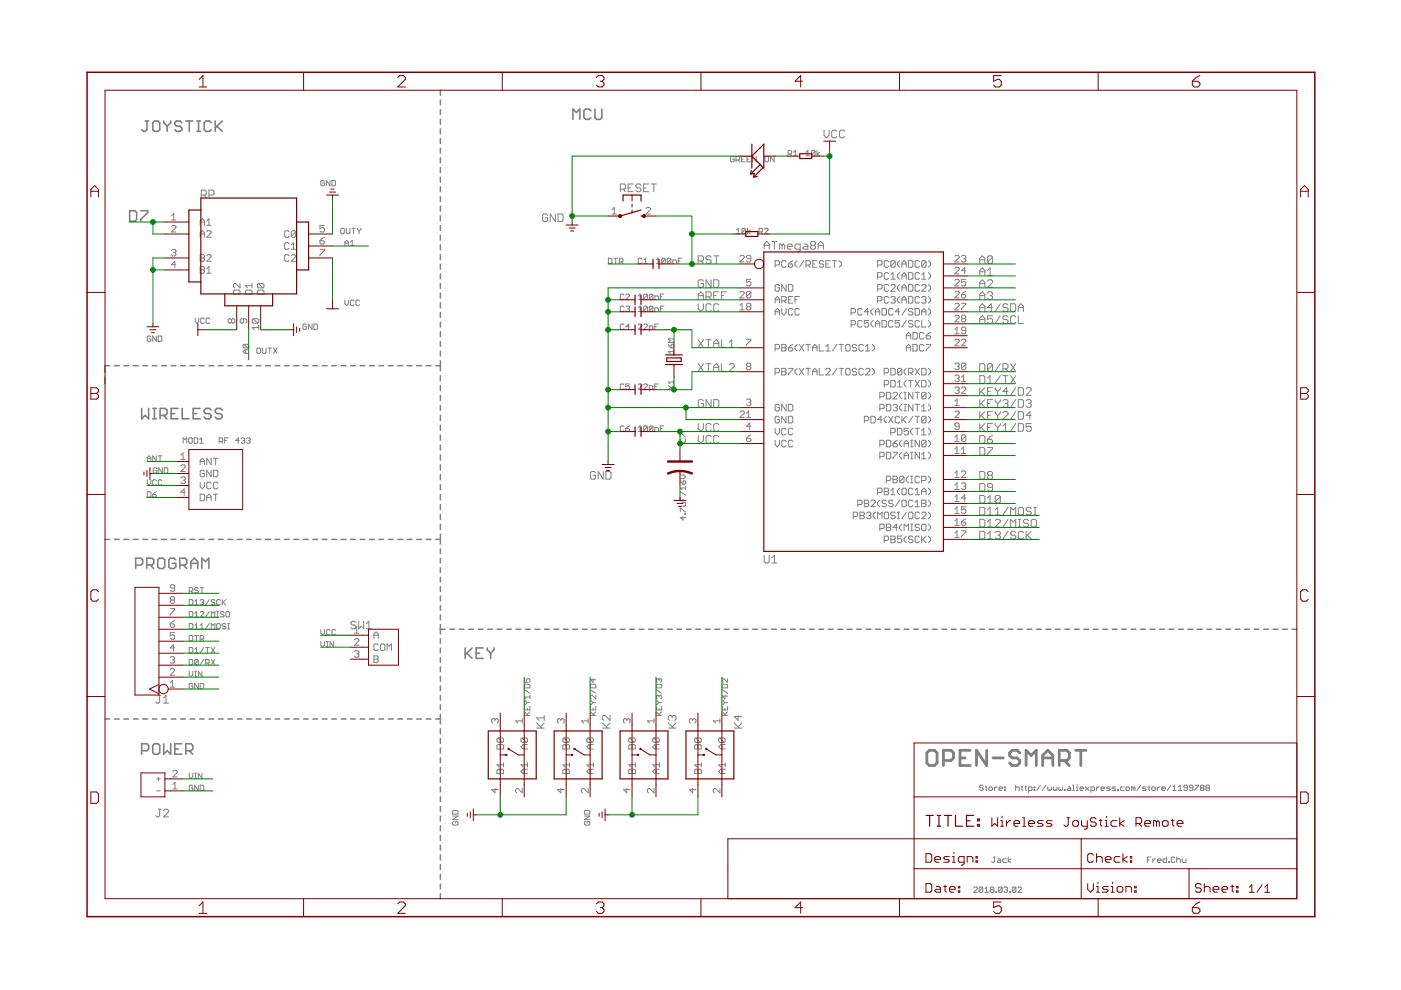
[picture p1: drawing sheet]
<svg xmlns="http://www.w3.org/2000/svg" width="297mm" height="210mm" viewBox="0 0 297 210" stroke-linecap="round" stroke-linejoin="round" font-family="sans-serif">
<g fill="none" stroke="#808080" stroke-width=".21">
<path d="M68.8 38.4l-.2-.2h-.4l-.2 .2v.8l.2 .2h.4l.2-.2v-.4h-.4M70 38.2v1.2l-.8-1.2v1.2M70.4 38.2h.6l.1 .2v.8l-.1 .2h-.6zM133.2 39.8h.5M134.3 39h-1.1v1.6h1.1M135.9 39.3l-.3-.3h-.5l-.3 .3v.3l.3 .2h.5l.3 .3v.3l-.3 .2h-.5l-.3-.2M136.4 39.8h.6M137.5 39h-1.1v1.6h1.1M138.1 39h1.1M138.6 39v1.6M155.7 33.3l-.3-.2h-.3l-.2 .2v.8l.2 .2h.3l.3-.2v-.4h-.4M156 33.9h.6l.2-.2v-.4l-.2-.2h-.6v1.2"/>
<path d="M156.4 33.9l.4 .4M157.2 33.7h.4M158 33.1h-.8v1.2h.8M158.4 33.7h.4M159.2 33.1h-.8v1.2h.8M160.3 33.1v1.2l-.7-1.2v1.2M162.2 33.3l.2-.2h.4l.2 .2v.8l-.2 .2h-.4l-.2-.2zM164.1 33.1v1.2l-.7-1.2v1.2M167.1 32.7h.6l.2-.2v-.4l-.2-.2h-.6v1.1M167.5 32.7l.4 .3M168.3 33h.7M168.3 32.3l.3-.4v1.1"/>
<path d="M170.9 32.3l.4-.4v1.1M170.9 33h.8M172.8 32.1l-.7 .8M172.8 32.1v.8l-.2 .1h-.3l-.2-.1M172.8 32.1l-.2-.2h-.3l-.2 .2v.8M173.2 31.9v1.1M173.8 32.3l-.6 .4 .6 .3M174.7 27.6v1.1l.6 .5 .5-.5v-1.1M177.4 27.9l-.2-.3h-.6l-.3 .3v1l.3 .3h.6l.2-.3M179.1 27.9l-.3-.3h-.5l-.3 .3v1l.3 .3h.5l.3-.3M36.4 45.7l.4-.4v1.4M36.4 46.7h.9"/>
<path d="M36.4 48l.2-.2h.5l.2 .2v.3l-.9 .9h.9M36.4 53.1l.2-.2h.5l.2 .2-.2 .5M36.8 53.6h.3M37.1 53.6l.2 .2-.2 .5h-.5l-.2-.3M37.3 56.1h-.9l.7-.7v1.4M42.4 47.8v-1l.5-.4 .5 .4v1M42.4 50.3v-.9l.5-.5 .5 .5v.9M42.4 54h.7l.3 .2-.3 .5 .3 .5-.3 .2h-.7zM42.4 56.5h.7l.3 .3-.3 .4 .3 .5-.3 .2h-.7zM42.4 47.1h1M42.4 49.6h1M42.4 57.2h.7"/>
<path d="M42.4 54.7h.7M42.7 41.4h.8l.2-.3v-.5l-.2-.3h-.8v1.6M43.2 41.4l.5 .5M43.8 46.8l.5-.4v1.4M43.8 57l.5-.5v1.4M43.8 47.8h1M43.8 49.1l.3-.2h.4l.3 .2v.3l-1 .9h1M43.8 54.2l.3-.2h.4l.3 .2v.3l-1 .9h1M43.8 57.9h1M44.3 41.4h.8l.3-.3v-.5l-.3-.3h-.8v1.6M61.3 51.7l-.3-.2h-.4l-.3 .2v.9l.3 .3h.4l.3-.3M61.3 49.1l-.3-.2h-.4l-.3 .2v1l.3 .2h.4l.3-.2"/>
<path d="M61.3 54.2l-.3-.2h-.4l-.3 .2v1l.3 .2h.4l.3-.2M61.8 52.9h.9M61.8 54.2l.2-.2h.5l.2 .2v.3l-.9 .9h.9M61.8 51.9l.4-.4v1.4M62.7 49.1v1l-.2 .2h-.5l-.2-.2M62.7 49.1l-.2-.2h-.5l-.2 .2v1M62.7 49.1l-.9 1M67.8 51h.7l.3 .5-.3 .2h-.4l-.3-.2zM67.8 52.9h1v.2l-1 .9v.3M68.8 47.8h-1v.7l.7-.2 .3 .2v.5l-.3 .2h-.4l-.3-.2M68.8 50.3l-1 .7M72.2 48.6l.2-.2h.4l.2 .2v.8l-.2 .2h-.4l-.2-.2z"/>
<path d="M73.1 52.1v-.8l.4-.4 .4 .4v.8M73.1 51.5h.8M73.4 48.4v1l.2 .2h.4l.2-.2v-1M74.3 51.3l.4-.4v1.2M74.3 52.1h.8M74.6 48.4h.8M75 48.4v1.2M75.8 48.4l.3 .6M76.1 49v.6M76.5 48.4l-.4 .6M116.1 45.6l-.3-.2h-.5l-.3 .2v1.1l.3 .3h.5l.3-.3v-.5h-.5M117.8 45.4v1.6l-1.1-1.6v1.6"/>
<path d="M118.3 45.4h.8l.3 .2v1.1l-.3 .3h-.8zM129 54.8h.6l.2 .1v.8l-.2 .2h-.6zM129.8 44.4l.4-.4v1.4M129.8 45.4h.9M130.2 54.8h.7M130.5 54.8v1.1M131.3 55.5h.6l.2-.2v-.4l-.2-.1h-.6v1.1M131.5 40.1h.9l.2-.3v-.5l-.2-.3h-.9v1.6M131.7 55.5l.4 .4M132.1 40.1l.5 .5M136.1 54.9l-.2-.2h-.4l-.2 .2v.8l.2 .2h.4l.2-.2M136.5 55.9h.8"/>
<path d="M136.5 55.1l.4-.4v1.2M137 44.2l.2-.2h.5l.2 .2v.2l-.9 1h.9M139.1 55.1l.4-.4v1.2M139.1 55.9h.8M141.1 54.9v.8l-.2 .2h-.4l-.2-.2M141.1 54.9l-.2-.2h-.4l-.2 .2v.8M141.1 54.9l-.8 .8M142.2 54.9l-.2-.2h-.3l-.2 .2v.8M142.2 54.9v.8l-.2 .2h-.3l-.2-.2M142.2 54.9l-.7 .8M142.6 55.9v-.8h.6l.2 .2v.6M143.8 55.3h.4"/>
<path d="M144.6 54.7h-.8v1.2M148 55.3h.9l.2-.2v-.6l-.2-.2h-.9v1.6M148.6 55.3l.5 .6M149.1 59.6l-.2-.3h-.6l-.3 .3v1.1l.3 .3h.6l.2-.3v-.6h-.5M150.8 54.5l-.3-.2h-.6l-.2 .2v.3l.2 .3h.6l.3 .2v.3l-.3 .3h-.6l-.2-.3M150.8 59.3v1.7l-1.1-1.7v1.7M151.3 59.3h.8l.3 .3v1.1l-.3 .3h-.8zM151.3 54.3h1.1M151.9 54.3v1.6M156.1 49.6h.8M156.1 48.8l.4-.4v1.2M156.9 54.4l.2-.3h.5l.2 .3v.2l-.9 .9h.9"/>
<path d="M158.1 48.6l-.2-.2h-.4l-.2 .2v.8M158.1 48.6v.8l-.2 .2h-.4l-.2-.2M158.1 48.6l-.8 .8M158.5 48.4v1.2M159.1 48.8l-.6 .4 .6 .4M159.2 54.8h-.7l-.2-.2 .2-.5h.5l.2 .3v.9l-.2 .2h-.5l-.2-.2M159.2 59.2h-.9v.7l.7-.2 .2 .2v.5l-.2 .2h-.5l-.2-.2M160.9 49.2h.6l.2-.2v-.4l-.2-.2h-.6v1.2M161.3 49.2l.4 .4M162 52.8v-1l.6-.6 .5 .6v1M162 52h1.1M162.1 48.6l.2-.2h.4l.2 .2v.2l-.8 .8h.8"/>
<path d="M163.6 51.2h1.1M164.2 51.2v1.6M164.3 56.2h.7l.3-.2v-.5l-.3-.2h-.7v1.4M165.8 52l-.2-.2h-.3v1M165.8 52v.8M165.8 52l.3-.2 .3 .2v.8M166.7 55.5l-.3-.2h-.4l-.3 .2v.9l.3 .3h.4l.3-.3M166.9 52.3h1.1v-.3l-.3-.2h-.5l-.3 .2v.6l.3 .2h.5M167.2 56h.7l.2 .4-.2 .3h-.5l-.2-.3zM168.1 55.3l-.9 .7M169 55.3l-.4 .4v.5l.4 .5M169.7 52.8h-.9l-.2-.2v-.6l.2-.2h.9v1.3l-.3 .3h-.3"/>
<path d="M170.4 55.3l-.9 1.4M170.5 51.8h.5l.3 .2v.8h-.8l-.3-.2 .3-.3h.8M170.9 56.2h.7l.2-.2v-.5l-.2-.2h-.7v1.4M171.3 56.2l.5 .5M172.1 52h.6M172.1 52l-.3-.2v-.3l.3-.3h.6l.2 .3v.3l-.2 .2M172.1 52l-.3 .3v.3l.3 .2h.6l.2-.2v-.3l-.2-.3M172.3 56h.5M173.2 55.3h-.9v1.4h.9M173.5 52h1.1M173.5 52.8v-1l.5-.6 .6 .6v1M174.6 55.5l-.2-.2h-.5l-.2 .4 .2 .3h.5l.2 .4-.2 .3h-.5l-.2-.3"/>
<path d="M175.1 56h.5M176 55.3h-.9v1.4h.9M176.5 55.3h.9M177 55.3v1.4M177.9 55.3l.5 .4v.5l-.5 .5M186.1 56.2h.7l.2-.2v-.5l-.2-.2h-.7v1.4M186.1 58.7h.7l.2-.2v-.5l-.2-.2h-.7v1.4M188.4 55.5l-.2-.2h-.5l-.2 .2v.9l.2 .3h.5l.2-.3M188.4 58l-.2-.2h-.5l-.2 .2v1l.2 .2h.5l.2-.2M188.9 58.3l.4-.5v1.4M188.9 59.2h.9M189.8 55.5l-.2-.2h-.5l-.2 .2v.9"/>
<path d="M189.8 55.5v.9l-.2 .3h-.5l-.2-.3M189.8 55.5l-.9 .9M190.7 55.3l-.4 .4v.5l.4 .5M190.7 57.8l-.4 .5v.4l.4 .5M191.2 56.7v-1l.5-.4 .5 .4v1M191.2 59.2v-.9l.5-.5 .5 .5v.9M191.2 58.5h1M191.2 56h1M192.6 57.8h.7l.2 .2v1l-.2 .2h-.7zM192.6 55.3h.7l.2 .2v.9l-.2 .3h-.7zM194.9 55.5l-.2-.2h-.5l-.2 .2v.9l.2 .3h.5l.2-.3M194.9 58l-.2-.2h-.5l-.2 .2v1l.2 .2h.5l.2-.2"/>
<path d="M195.4 59.2h.9M195.4 58.3l.5-.5v1.4M196.3 55.5l-.2-.2h-.5l-.2 .2v.9M196.3 55.5v.9l-.2 .3h-.5l-.2-.3M196.3 55.5l-.9 .9M196.8 55.3l.5 .4v.5l-.5 .5M196.8 57.8l.5 .5v.4l-.5 .5M202.4 59.5l.3-.3h.4l.3 .3v.2l-1 .9h1M202.4 56.9l.3-.2h.4l.3 .2v.2l-1 1h1M202.4 54.4l.3-.3h.4l.3 .3v.2l-1 .9h1M203.8 54.4l.3-.3h.4l.3 .3-.3 .4M204.3 54.8h.2"/>
<path d="M204.5 54.8l.3 .3-.3 .4h-.4l-.3-.2M204.8 59.2h-1v.7l.7-.2 .3 .2v.5l-.3 .2h-.4l-.3-.2M204.8 57.4h-1l.7-.7v1.4M207.7 55.9v-1.1l.6-.5 .5 .5v1.1M207.7 58.4v-1.1l.6-.5 .5 .5v1.1M207.7 57.6h1.1M207.7 55.1h1.1M209.4 59.6l.2-.3h.6l.2 .3v.3l-1 1.1h1M209.4 57.3l.5-.5v1.6M209.4 58.4h1M210.4 54.5v1.1l-.2 .3h-.6l-.2-.3M210.4 54.5l-.2-.2h-.6l-.2 .2v1.1"/>
<path d="M210.4 54.5l-1 1.1M32 71.4l-.2-.2h-.4l-.2 .2v.8l.2 .2h.4l.2-.2v-.4h-.4M33.1 71.2v1.2l-.7-1.2v1.2M33.5 71.2h.6l.2 .2v.8l-.2 .2h-.6zM41.4 67.4v.8l.4 .4 .3-.4v-.8M43.3 67.6l-.2-.2h-.4l-.2 .2v.8l.2 .2h.4l.2-.2M44.5 67.6l-.2-.2h-.4l-.2 .2v.8l.2 .2h.4l.2-.2M49.1 67.8l-.2-.2-.5 .2v.5l.2 .2 .5-.2M49.1 67.8l.2-.2 .5 .2v.5l-.2 .2-.5-.2M49.1 67.8v.5M49.7 61.5h1l.2 .2v.7h-1.4v-.7zM50.9 60.1v.9l-.9-.9h-.3l-.2 .2v.5l.2 .2"/>
<path d="M51.6 67.6v.7l-.2 .2-.5-.2v-.5l.3-.2h.9l.2 .2v.5l-.2 .2M51.7 73l-.2 .2v.4l.2 .2h.8M51.7 73h.8l.2 .2v.4l-.2 .2M51.7 73l.8 .8M52.1 74.2v.7M52.3 61.5h.9l.2 .2v.7h-1.4v-.7zM52.7 74.2h-.8l-.4 .3 .4 .4h.8M53.4 60.1v.9M53.4 60.6h-1.4l.5 .4M53.7 67.6h.9l.3 .2v.5l-.3 .2M53.7 67.6l-.2 .2v.5l.2 .2h.9M53.7 67.6l.9 .9"/>
<path d="M54.7 73.8h.3l.2 .2v.7l-.2 .2h-.3l-.2-.2v-.7zM54.8 61.5h.9l.3 .2v.7h-1.4v-.7zM54.8 60.1h.9l.3 .2v.5l-.3 .2M54.8 60.1l-.2 .2v.5l.2 .2h.9M54.8 60.1l.9 .9M54.9 69.4h-1.4l.4 .5M54.9 69v.9M55.6 73.8v.9l.2 .2h.4l.2-.2v-.9M56.8 73.8h.8M57.2 73.8v1.1M58 73.8l.7 1.1M58.7 73.8l-.7 1.1"/>
<path d="M65 68.9l-.2-.2h-.4l-.2 .2v.8l.2 .1h.4l.2-.1v-.4h-.4M66.2 68.7v1.1l-.8-1.1v1.1M66.6 68.7h.5l.2 .2v.8l-.2 .1h-.5zM73.1 63.6v.8l.4 .4 .4-.4v-.8M75.1 63.8l-.2-.2h-.4l-.2 .2v.8l.2 .2h.4l.2-.2M76.2 63.8l-.2-.2h-.4l-.1 .2v.8l.1 .2h.4l.2-.2M132.3 68.9l-.2-.2h-.4l-.2 .2v.8l.2 .2h.4l.2-.2M132.3 65.1l-.2-.2h-.4l-.2 .2v.8l.2 .2h.4l.2-.2M132.3 62.5l-.2-.1h-.4l-.2 .1v.8l.2 .2h.4l.2-.2M132.7 65.1l.2-.2h.4l.2 .2-.2 .4M132.7 62.5l.2-.1h.4l.2 .1v.2l-.8 .8h.8M133.1 65.5h.2"/>
<path d="M133.3 65.5l.2 .2-.2 .4h-.4l-.2-.2M133.5 69.3h-.8l.6-.6v1.2M135.3 68.9l.2-.2h.4l.2 .2v.2l-.8 .8h.8M135.3 65.3l.4-.4v1.2M135.3 62.7l.4-.3v1.1M135.3 66.1h.8M135.3 63.5h.8M136.5 68.9l.2-.2h.4l.2 .2v.2l-.8 .8h.8M137.3 65.1l-.2-.2h-.4l-.2 .2v.8M137.3 62.5v.8l-.2 .2h-.4l-.2-.2M137.3 65.1v.8l-.2 .2h-.4l-.2-.2M137.3 62.5l-.2-.1h-.4l-.2 .1v.8"/>
<path d="M137.3 65.1l-.8 .8M137.3 62.5l-.8 .8M137.7 69.9h.5l.2-.2v-.4l-.2-.2h-.5v1.2M138.4 62.5l-.2-.1h-.3l-.2 .1v.8M138.4 65.1l-.2-.2h-.3l-.2 .2v.8M138.4 62.5v.8l-.2 .2h-.3l-.2-.2M138.4 65.1v.8l-.2 .2h-.3l-.2-.2M138.4 65.1l-.7 .8M138.4 62.5l-.7 .8M138.8 63.5v-.8h.6l.2 .2v.6M138.8 66.1v-.8h.6l.2 .2v.6M138.8 69.3h.4"/>
<path d="M139.6 68.7h-.8v1.2M140 65.5h.4M140 62.9h.4M140.8 64.9h-.8v1.2M140.8 62.4h-.8v1.1M141.7 73l.6 .8M142.3 73.2l.3-.2 .2 .2v.4l-.2 .2h-.3zM142.8 71.8h-1.1l.4 .4-.4 .4h1.1M142.8 74.5h-1.1l.4 .4M142.8 74.2v.7M148 63.5v-1.1l.6-.5 .5 .5v1.1M148 64.4v1.1l.6 .5 .5-.5v-1.1"/>
<path d="M148 62.7h1.1M148 72l1.1 1.7M148 77.1l1.1 1.6M149.1 72l-1.1 1.7M149.1 77.1l-1.1 1.6M149.7 62.9h.8l.3-.2v-.6l-.3-.2h-.8v1.6M149.7 77.1h1.1M149.7 72h1.1M150.2 72v1.7M150.2 77.1v1.6M150.2 62.9l.6 .6M150.8 64.7l-.3-.3h-.6l-.2 .3v1.1l.2 .2h.6l.3-.2"/>
<path d="M151.3 78.7v-1.1l.6-.5 .5 .5v1.1M151.3 73.7v-1.1l.6-.6 .5 .6v1.1M151.3 62.7h.6M151.3 72.8h1.1M151.3 77.9h1.1M152.4 64.7l-.3-.3h-.5l-.3 .3v1.1l.3 .2h.5l.3-.2M152.4 61.9h-1.1v1.6h1.1M153 77.1v1.6h1.1M153 62.7h.5M153 72v1.7h1.1M154.1 61.9h-1.1v1.6M154.6 77.4l.3-.3h.5l.3 .3v.2l-1.1 1.1h1.1"/>
<path d="M154.6 73.7h1.1M154.6 72.6l.5-.6v1.7M156.9 64.8l.4-.5v1.4M156.9 62l.2-.2h.5l.2 .2v.2l-.9 1h.9M156.9 65.7h.9M158.3 71.9h.9v.3l-.9 .9v.2M158.5 65l-.2-.2 .2-.5h.5l.2 .2-.2 .5M158.5 77.7l-.2-.3 .2-.4h.5l.2 .2-.2 .5M158.5 65l-.2 .2 .2 .5h.5l.2-.2-.2-.5M158.5 77.7l-.2 .2v.3l.2 .2h.5l.2-.2v-.3l-.2-.2M158.5 77.7h.5M158.5 65h.5"/>
<path d="M159.2 62v.9l-.2 .3h-.5l-.2-.3M159.2 62l-.2-.2h-.5l-.2 .2v.9M159.2 62l-.9 .9M164.3 64.3v-1l.5-.4 .5 .4v1M164.3 66.8v-.9l.5-.5 .5 .5v.9M164.3 74h.7l.3-.3v-.4l-.3-.3h-.7v1.4M164.3 79h.7l.3-.2v-.5l-.3-.2h-.7v1.4M164.3 63.6h1M164.3 66.1h1M165.3 60.6l-.3-.3h-.4l-.3 .3v.9l.3 .2h.4l.3-.2v-.5h-.5M165.7 78.1h.7l.3 .2-.3 .5 .3 .5-.3 .2h-.7zM165.7 63.8h.7l.3-.2v-.5l-.3-.2h-.7v1.4"/>
<path d="M165.7 65.4v.9l.5 .5 .5-.5v-.9M165.7 73h.7l.3 .3-.3 .4 .3 .5-.3 .2h-.7zM165.7 78.8h.7M165.7 73.7h.7M166.2 63.8l.5 .5M166.7 60.3v1.4l-1-1.4v1.4M167.2 78.1h.9v.2l-.9 1v.2M167.2 60.3h.7l.2 .3v.9l-.2 .2h-.7zM167.2 73.7h.7l.2 .5-.2 .2h-.5l-.2-.2zM167.2 63.6h.4M168.1 62.9h-.9v1.4h.9M168.1 65.6l-.2-.2h-.5l-.2 .2v1l.2 .2h.5l.2-.2"/>
<path d="M168.1 73l-.9 .7M168.6 63.6h.4M169 78.1l-.4 .5v.4l.4 .5M169 73l-.4 .5v.5l.4 .4M169.5 62.9h-.9v1.4M169.5 65.6l-.3-.2h-.4l-.2 .2v1l.2 .2h.4l.3-.2M169.5 78.1l.9 1.4M169.5 73l.9 1.4M170.4 78.1l-.9 1.4M170.4 73l-.9 1.4M170.9 78.1h.9M170.9 73h.9"/>
<path d="M171.3 73v1.4M171.3 78.1v1.4M172.3 74.4v-.9l.5-.5 .4 .5v.9M172.3 79.5v-.9l.5-.5 .4 .5v.9M172.3 78.8h.9M172.3 73.7h.9M173.7 78.1v1.4h.9M173.7 73v1.4h.9M175.1 78.3l.2-.2h.5l.2 .2v.3l-.9 .9h.9M175.1 74.4h.9M175.1 73.5l.5-.5v1.4M177.4 78.1l-.9 1.4"/>
<path d="M177.4 73l-.9 1.4M177.9 78.1h.9M177.9 73h.9M178.4 73v1.4M178.4 78.1v1.4M179.3 78.3l.2-.2h.5l.2 .2v1l-.2 .2h-.5l-.2-.2zM179.3 73.3l.2-.3h.5l.2 .3v.9l-.2 .2h-.5l-.2-.2zM180.4 66.3h.7l.3-.2v-.5l-.3-.2h-.7v1.4M180.4 68.9h.7l.3-.3v-.4l-.3-.3h-.7v1.4M181.6 78.3l-.2-.2h-.5l-.2 .5 .2 .2h.5l.2 .5-.2 .2h-.5l-.2-.2M181.6 73.3l-.2-.3h-.5l-.2 .5 .2 .2h.5l.2 .5-.2 .2h-.5l-.2-.2M182.8 65.6l-.2-.2h-.5l-.2 .2v1l.2 .2h.5l.2-.2"/>
<path d="M182.8 68.2l-.2-.3h-.5l-.2 .3v.9l.2 .2h.5l.2-.2M183 78.3l-.2-.2h-.4l-.3 .2v1l.3 .2h.4l.2-.2M183 73.3l-.2-.3h-.4l-.3 .3v.9l.3 .2h.4l.2-.2M183.5 78.3l.2-.2h.5l.2 .2v.3l-.9 .9h.9M183.5 74.4h.9M183.5 73.5l.5-.5v1.4M184.2 66.1h-.9l.7-.7v1.4M184.2 67.9h-.9v.7l.4-.2 .5 .2v.5l-.2 .2h-.5l-.2-.2M184.9 78.1l.5 .5v.4l-.5 .5M184.9 73l.5 .5v.5l-.5 .4M185.1 65.4l-.4 .5v.4l.4 .5M185.1 67.9l-.4 .5v.5l.4 .4"/>
<path d="M185.6 66.8v-.9l.5-.5 .4 .5v.9M185.6 66.1h.9M185.6 69.3v-.9l.5-.5 .4 .5v.9M185.6 68.6h.9M186.1 61.3h.7l.2-.3v-.4l-.2-.3h-.7v1.4M186.1 63.8h.7l.2-.2v-.5l-.2-.2h-.7v1.4M187 67.9h.7l.2 .3v.9l-.2 .2h-.7zM187 65.4h.7l.2 .2v1l-.2 .2h-.7zM187.5 79h.7l.2-.2v-.5l-.2-.2h-.7v1.4M188.4 60.6l-.2-.3h-.5l-.2 .3v.9l.2 .2h.5l.2-.2M188.4 63.1l-.2-.2h-.5l-.2 .2v.9l.2 .3h.5l.2-.3M188.9 78.1h.7l.2 .2v1l-.2 .2h-.7z"/>
<path d="M188.9 60.6l.2-.3h.5l.2 .3v.2l-.9 .9h.9M188.9 63.1l.2-.2h.5l.2 .2-.2 .5M189.3 68.2l-.2-.3h-.5l-.2 .3v.9l.2 .2h.5l.2-.2M189.3 65.6l-.2-.2h-.5l-.2 .2v1l.2 .2h.5l.2-.2M189.3 63.6h.3M189.6 63.6l.2 .2-.2 .5h-.5l-.2-.3M190.7 67.9h-.9v.7l.5-.2 .4 .2v.5l-.2 .2h-.5l-.2-.2M190.7 60.3l-.4 .5v.5l.4 .4M190.7 62.9l-.4 .4v.5l.4 .5M190.7 66.1h-.9l.7-.7v1.4M191.2 78.3l-.2-.2h-.5l-.2 .2v1M191.2 78.3v1l-.2 .2h-.5l-.2-.2"/>
<path d="M191.2 78.3l-.9 1M191.2 61h1M191.2 63.6h1M191.2 61.7v-.9l.5-.5 .5 .5v.9M191.2 64.3v-1l.5-.4 .5 .4v1M192.2 78.1l-.5 .5v.4l.5 .5M192.2 73.7h.9M192.2 71.9v-.9l.4-.5 .5 .5v.9M192.2 74.4v-.9l.4-.5 .5 .5v.9M192.2 71.2h.9M192.2 67.9l-1 1.4M192.2 65.4l-1 1.4"/>
<path d="M192.6 60.3h.7l.2 .3v.9l-.2 .2h-.7zM192.6 62.9h.7l.2 .2v.9l-.2 .3h-.7zM192.6 79h.7l.2-.2v-.5l-.2-.2h-.7v1.4M193.1 79l.4 .5M193.5 65.6l-.2-.2h-.5l-.2 .2 .2 .5h.5l.2 .2-.2 .5h-.5l-.2-.2M193.5 68.2l-.2-.3h-.5l-.2 .3 .2 .4h.5l.2 .3-.2 .4h-.5l-.2-.2M193.5 70.5h.7l.3 .2v.9l-.3 .3h-.7zM193.5 73h.7l.3 .3v.9l-.3 .2h-.7zM194 65.4h.7l.2 .2v1l-.2 .2h-.7zM194 78.1l.9 1.4M194.9 60.6l-.2-.3h-.5l-.2 .3v.9l.2 .2h.5l.2-.2M194.9 63.1l-.2-.2h-.5l-.2 .2v.9l.2 .3h.5l.2-.3"/>
<path d="M194.9 68.2l-.2-.3h-.5l-.2 .3v.9l.2 .2h.5l.2-.2M194.9 78.1l-.9 1.4M195.4 66.8v-.9l.5-.5 .4 .5v.9M195.4 67.9v1.4h.9M195.4 78.1h.7l.2 .2v1l-.2 .2h-.7zM195.4 60.6l.2-.3h.5l.2 .3v.2l-.9 .9h.9M195.4 63.1l.2-.2h.5l.2 .2-.2 .5M195.4 66.1h.9M195.9 73.3l-.3-.3h-.4l-.3 .3v.9l.3 .2h.4l.3-.2M195.9 63.6h.2M195.9 70.7l-.3-.2h-.4l-.3 .2v.9l.3 .3h.4l.3-.3M196.1 63.6l.2 .2-.2 .5h-.5l-.2-.3"/>
<path d="M196.4 71.2h.7l.2 .4-.2 .3h-.5l-.2-.3zM196.4 73h.9v.3l-.9 .9v.2M196.8 60.3l.5 .5v.5l-.5 .4M196.8 62.9l.5 .4v.5l-.5 .5M196.8 65.4l.5 .5v.4l-.5 .5M196.8 67.9l.5 .5v.5l-.5 .4M196.8 78.1l.5 .5v.4l-.5 .5M197.3 70.5l-.9 .7M202.4 79.8l.3-.3h.4l.3 .3-.3 .4M202.4 69.8l.5-.4v1.4M202.4 62l.3-.2h.4l.3 .2v.2l-1 1h1M202.4 77.2l.3-.2h.4l.3 .2-.3 .5"/>
<path d="M202.4 72.2l.3-.3h.4l.3 .3v.2l-1 .9h1M202.4 64.5l.3-.2h.4l.3 .2v.3l-1 .9h1M202.4 67.1l.3-.3h.4l.3 .3v.2l-1 .9h1M202.4 70.8h1M202.9 77.7h.2M203.1 77.7l.3 .2v.3l-.3 .2h-.4l-.3-.2M203.8 62.5h.7l.3 .4-.3 .3h-.4l-.3-.3zM203.8 64.3h1v.2l-1 1v.2M203.8 72.2l.3-.3h.4l.3 .3v.2l-1 .9h1M203.8 80l.5-.5v1.4M204.1 67.5l-.3-.2 .3-.5h.4l.3 .3-.3 .4M204.1 67.5l-.3 .3 .3 .4h.4l.3-.2-.3-.5"/>
<path d="M204.1 67.5h.4M204.8 70.1h-.7l-.3-.3 .3-.4h.4l.3 .2v.9l-.3 .3h-.4l-.3-.3M204.8 77.2v1l-.3 .2h-.4l-.3-.2M204.8 77.2l-.3-.2h-.4l-.3 .2v1M204.8 77.2l-1 1M204.8 61.8l-1 .7M207.7 61v-1.1l.6-.6 .5 .6v1.1M207.7 63.5v-1.1l.6-.5 .5 .5v1.1M207.7 66v-1l.6-.6 .5 .6v1M207.7 68.6v-1.1l.6-.5 .5 .5v1.1M207.7 77.1h.8l.3 .3v1.1l-.3 .2h-.8zM207.7 79.7h.8l.3 .2v1.1l-.3 .3h-.8z"/>
<path d="M207.7 60.1h1.1M207.7 62.7h1.1M207.7 67.8h1.1M207.7 65.2h1.1M209.4 62.1l.2-.2h.6l.2 .2v.3l-.2 .3M209.9 62.7h.3M210.2 62.7l.2 .2v.3l-.2 .3h-.6l-.2-.3M210.4 67h-1v.8l.5-.3h.3l.2 .3v.5l-.2 .3h-.6l-.2-.3M210.4 77.4v1.1l-.2 .2h-.6l-.2-.2M210.4 77.4l-.2-.3h-.6l-.2 .3v1.1M210.4 77.4l-1 1.1M210.4 65.2h-1l.8-.8v1.6"/>
<path d="M212.1 79.7l-1.1 1.6M212.1 77.1l-1.1 1.6M212.1 67l-1.1 1.6M212.1 64.4l-1.1 1.6M212.6 78.2h.8l.3-.3v-.5l-.3-.3h-.8v1.6M212.6 79.7h1.1M213.2 79.7v1.6M213.2 78.2l.5 .5M213.7 64.7l-.3-.3h-.5l-.3 .3v.3l.3 .2h.5l.3 .3v.3l-.3 .2h-.5l-.3-.2M213.7 67.2l-.3-.2h-.5l-.3 .2v.3l.3 .3h.5l.3 .2v.3l-.3 .3h-.5l-.3-.3M214.3 64.4h.8l.2 .3v1.1l-.2 .2h-.8zM214.3 79.7l1 1.6"/>
<path d="M214.3 77.1l1 1.6M215.3 67.2l-.2-.2h-.6l-.2 .2v1.1l.2 .3h.6l.2-.3M215.3 79.7l-1 1.6M215.3 77.1l-1 1.6M215.9 66v-1l.6-.6 .5 .6v1M215.9 67v1.6h1.1M215.9 65.2h1.1M31.2 97.8v-.8l.4-.4 .4 .4v.8M31.2 97.2h.8M33.1 96.6v1.2l-.7-1.2v1.2M33.3 99.4l-.2-.2h-.4l-.2 .2v.7l.2 .2h.4l.2-.2v-.3h-.4M33.5 96.6h.8"/>
<path d="M33.9 96.6v1.2M34.4 99.2v1.1l-.7-1.1v1.1M34.8 99.2h.6l.2 .2v.7l-.2 .2h-.6zM38.3 96.5l.5-.5v1.4M38.3 97.4h1M38.3 98.8l.3-.2h.5l.2 .2v.2l-1 1h1M38.8 94v-1.2l.4 .4 .4-.4v1.2M40.2 92.8h.4l.2 .2v.8l-.2 .2h-.4l-.2-.2v-.8zM41.2 92.8h.5l.2 .2v.8l-.2 .2h-.5zM42.3 94h.8M42.3 93.2l.4-.4v1.2M42.4 98.6v-1l.5-.4 .5 .4v1"/>
<path d="M42.4 97.9h1M43.4 99.9l-.3-.2h-.4l-.3 .2v1l.3 .2h.4l.3-.2v-.5h-.5M44.8 97.2v1.4l-1-1.4v1.4M44.8 99.7v1.4l-1-1.4v1.4M45.3 97.2h.9M45.3 99.7h.7l.2 .2v1l-.2 .2h-.7zM45.7 97.2v1.4M46.5 93.6h.5l.2-.2v-.4l-.2-.2h-.5v1.2M46.8 93.6l.4 .4M47.6 93.4h.4M48.4 92.8h-.8v1.2M50.7 93.4h-.7l.5-.6v1.2"/>
<path d="M51.1 93l.2-.2h.4l.2 .2-.2 .4M51.5 93.4h.2M51.7 93.4l.2 .2-.2 .4h-.4l-.2-.2M52.3 93l.2-.2h.4l.2 .2-.2 .4M52.7 93.4h.2M52.9 93.4l.2 .2-.2 .4h-.4l-.2-.2M127.9 100v1.6l-1.1-1.6v1.6M128.5 100h.8l.2 .2v1.1l-.2 .3h-.8zM132.3 81.6l-.2-.2h-.4l-.2 .2v.8l.2 .2h.4l.2-.2M132.3 90.5l-.2-.2h-.4l-.2 .2v.8l.2 .2h.4l.2-.2M132.7 90.9h.6l.2 .4-.2 .2h-.4l-.2-.2zM133.5 81.4h-.8v.6l.4-.2 .4 .2v.4l-.2 .2h-.4l-.2-.2"/>
<path d="M133.5 90.3l-.8 .6M135.3 81.6l.2-.2h.4l.2 .2v.2l-.8 .8h.8M135.3 90.7l.4-.4v1.2M135.3 91.5h.8M136.5 81.6l.2-.2h.4l.2 .2v.2l-.8 .8h.8M137.3 90.5v.8l-.2 .2h-.4l-.2-.2M137.3 90.5l-.2-.2h-.4l-.2 .2v.8M137.3 90.5l-.8 .8M137.7 82.6h.5l.2-.2v-.4l-.2-.2h-.5v1.2M138.4 90.5l-.2-.2h-.3l-.2 .2v.8M138.4 90.5v.8l-.2 .2h-.3l-.2-.2M138.4 90.5l-.7 .8"/>
<path d="M138.8 91.5v-.8h.6l.2 .2v.6M138.8 82h.4M139.6 81.4h-.8v1.2M140 90.9h.4M140.8 90.3h-.8v1.2M141.7 81.8l1.1 .7M142.8 80.6v.8M142.8 81.8l-1.1 .7M142.8 81h-1.1l.4 .4M144.2 92.6v-.8l1.2 .8M144.4 93l-.2 .2v.4l.2 .2h.8l.2-.2v-.4l-.2-.2M148 89.8v1.1l.6 .5 .5-.5v-1.1"/>
<path d="M148 92.4v1l.6 .6 .5-.6v-1M149.1 85l-.2-.3h-.6l-.3 .3v1.1l.3 .3h.6l.2-.3v-.6h-.5M150.8 92.6l-.3-.2h-.6l-.2 .2v1.1l.2 .3h.6l.3-.3M150.8 90.1l-.3-.3h-.6l-.2 .3v1.1l.2 .2h.6l.3-.2M150.8 84.7v1.7l-1.1-1.7v1.7M151.3 84.7h.8l.3 .3v1.1l-.3 .3h-.8zM152.4 92.6l-.3-.2h-.5l-.3 .2v1.1l.3 .3h.5l.3-.3M152.4 90.1l-.3-.3h-.5l-.3 .3v1.1l.3 .2h.5l.3-.2M156.9 87.4l.2-.3h.5l.2 .3v.2l-.9 .9h.9M158.3 92.9h.7l.2 .5-.2 .2h-.5l-.2-.2zM158.3 84.8l.2-.2h.5l.2 .2-.2 .5M158.3 88.5h.9"/>
<path d="M158.3 87.6l.4-.5v1.4M158.7 85.3h.3M159 85.3l.2 .2-.2 .5h-.5l-.2-.2M159.2 90.4h-.9l.7-.7v1.4M159.2 92.2l-.9 .7M164.3 90.8v.9l.5 .5 .5-.5v-.9M164.3 93.3v1l.5 .4 .5-.4v-1M165.3 88.5l-.3-.2h-.4l-.3 .2v.9l.3 .3h.4l.3-.3v-.4h-.5M165.3 86l-.3-.3h-.4l-.3 .3v.9l.3 .2h.4l.3-.2v-.5h-.5M166.7 85.7v1.4l-1-1.4v1.4M166.7 88.3v1.4l-1-1.4v1.4M166.7 91l-.3-.2h-.4l-.3 .2v1l.3 .2h.4l.3-.2"/>
<path d="M166.7 93.6l-.3-.3h-.4l-.3 .3v.9l.3 .2h.4l.3-.2M167.2 88.3h.7l.2 .2v.9l-.2 .3h-.7zM167.2 85.7h.7l.2 .3v.9l-.2 .2h-.7zM168.1 91l-.2-.2h-.5l-.2 .2v1l.2 .2h.5l.2-.2M168.1 93.6l-.2-.3h-.5l-.2 .3v.9l.2 .2h.5l.2-.2M183.3 89.2h.7l.2-.2v-.5l-.2-.2h-.7v1.4M184.7 88.3h.7l.2 .2v.9l-.2 .3h-.7zM186.5 84.1h.7l.3-.2v-.5l-.3-.2h-.7v1.4M186.5 86.7h.7l.3-.3v-.4l-.3-.3h-.7v1.4M186.5 94.3h.7l.3-.3v-.4l-.3-.3h-.7v1.4M186.5 96.8h.7l.3-.2v-.5l-.3-.2h-.7v1.4M187 89h-.9l.7-.7v1.4"/>
<path d="M187.5 81.6h.7l.2-.3v-.4l-.2-.3h-.7v1.4M187.9 88.3l-.4 .4v.5l.4 .5M187.9 83.2h.7l.3 .2v.9l-.3 .3h-.7zM187.9 85.7h.7l.3 .3v.9l-.3 .2h-.7zM187.9 93.3h.7l.3 .3v.9l-.3 .2h-.7zM187.9 95.9h.7l.3 .2v.9l-.3 .3h-.7zM188.4 88.3l.9 1.4M188.9 80.6h.7l.2 .3v.9l-.2 .2h-.7zM188.9 91.7h.7l.2-.2v-.5l-.2-.2h-.7v1.4M189.3 83.4l.3-.2h.4l.3 .2v.3l-1 .9h1M189.3 86l.3-.3h.4l.3 .3-.3 .4M189.3 94h.7l.3 .5-.3 .2h-.4l-.3-.2z"/>
<path d="M189.3 95.9h1v.2l-1 .9v.3M189.3 88.3l-.9 1.4M189.8 86.4h.2M190 86.4l.3 .3-.3 .4h-.4l-.3-.2M190.3 90.8h.7l.2 .2v1l-.2 .2h-.7zM190.3 81.1l.4-.5v1.4M190.3 93.3l-1 .7M190.3 82h.9M190.7 88.5l-.2-.2h-.5l-.2 .2v.9l.2 .3h.5l.2-.3M191.2 83.2l-.5 .5v.4l.5 .5M191.2 85.7l-.5 .5v.5l.5 .4M191.2 93.3l-.5 .5v.5l.5 .4"/>
<path d="M191.2 95.9l-.5 .5v.4l.5 .5M191.2 88.3v1.4M191.5 89l.7 .7M191.7 94.7v-.9l.5-.5 .4 .5v.9M191.7 97.3v-.9l.5-.5 .4 .5v.9M191.7 85.7h.5M191.7 87.1h.5M191.7 84.6h.5M191.7 96.6h.9M191.7 94h.9M191.7 83.2h.5M191.9 83.2v1.4"/>
<path d="M191.9 85.7v1.4M192.2 80.6l-.5 .5v.5l.5 .4M192.2 88.3l-1 .9M192.6 90.8h-.9v.7l.5-.2 .4 .2v.5l-.2 .2h-.5l-.2-.2M192.6 80.6h.9M193.1 93.3h.4M193.1 94.7h.4M193.1 95.9h.4M193.1 97.3h.4M193.1 80.6v1.4M193.3 93.3v1.4M193.3 95.9v1.4"/>
<path d="M193.5 83.2v1.4l-.9-1.4v1.4M193.5 85.7v1.4l-.9-1.4v1.4M193.5 90.8l-.4 .5v.4l.4 .5M193.5 88.3l-.9 1.4M194 85.7h.9M194 88.3h.9M194 90.8h.9M194 83.2h.9M194 80.6l.9 1.4M194.5 83.2v1.4M194.5 85.7v1.4M194.5 88.3v1.4"/>
<path d="M194.5 90.8v1.4M194.9 93.3v1.4l-.9-1.4v1.4M194.9 95.9v1.4l-.9-1.4v1.4M194.9 80.6l-.9 1.4M195.4 80.6h.7l.2 .3v.9l-.2 .2h-.7zM195.4 87.1h.9M195.4 92.2h.9M195.4 96.4l.5-.5v1.4M195.4 97.3h.9M195.4 86.2l.5-.5v1.4M195.4 91.3l.5-.5v1.4M196.3 83.4l-.2-.2h-.5l-.2 .2v.9"/>
<path d="M196.3 88.5l-.2-.2h-.5l-.2 .2v.9M196.3 93.6l-.2-.3h-.5l-.2 .3v.9M196.3 83.4v.9l-.2 .3h-.5l-.2-.3M196.3 88.5v.9l-.2 .3h-.5l-.2-.3M196.3 93.6v.9l-.2 .2h-.5l-.2-.2M196.3 93.6l-.9 .9M196.3 88.5l-.9 .9M196.3 83.4l-.9 .9M196.8 80.6l.5 .5v.5l-.5 .4M196.8 83.2l.5 .5v.4l-.5 .5M196.8 85.7l.5 .5v.5l-.5 .4M196.8 88.3l.5 .4v.5l-.5 .5"/>
<path d="M196.8 90.8l.5 .5v.4l-.5 .5M196.8 93.3l.5 .5v.5l-.5 .4M196.8 95.9l.5 .5v.4l-.5 .5M202.4 93.6h1M202.4 85.1l.5-.5v1.4M202.4 92.7l.5-.5v1.4M202.4 95.2l.5-.4v1.4M202.4 87.4l.3-.3h.4l.3 .3v.2l-1 .9h1M202.4 86h1M202.4 96.2h1M202.4 82.3l.3-.2h.4l.3 .2-.3 .5M202.9 82.8h.2"/>
<path d="M202.9 80.2h.2M203.1 80.2l.3 .3-.3 .4h-.4l-.3-.2M203.1 82.8l.3 .2-.3 .5h-.4l-.3-.3M203.4 90.4h-.7l-.3-.3 .3-.4h.4l.3 .2v.9l-.3 .3h-.4l-.3-.3M203.8 82.3l.3-.2h.4l.3 .2v.2l-1 1h1M203.8 96.2h1M203.8 95.2l.5-.4v1.4M203.8 80.9h1M204.8 92.5v.9l-.3 .2h-.4l-.3-.2M204.8 92.5l-.3-.3h-.4l-.3 .3v.9M204.8 92.5l-1 .9M207.7 82.2v1.6"/>
<path d="M207.7 84.7v1.7M207.7 87.3v1.6M207.7 89.8v1.6M207.7 92.4h.8l.3 .2v1.1l-.3 .3h-.8zM207.7 94.9h.8l.3 .2v1.1l-.3 .3h-.8zM207.7 100h.8l.3 .2v1.1l-.3 .3h-.8zM208 88.1l.8 .8M208 90.6l.8 .8M208 83l.8 .8M208 85.5l.8 .9M208.8 82.2l-1.1 1.1M208.8 87.3l-1.1 1"/>
<path d="M208.8 89.8l-1.1 1.1M208.8 84.7l-1.1 1.1M209.4 93.2h.8l.2 .2v.3l-.2 .3h-.6l-.2-.3zM209.4 94.9h1v.2l-1 1.1v.3M209.4 85.5h.5M209.4 81.3h1M209.4 80.2l.5-.5v1.6M209.4 88.1h.5M209.4 90.6h.5M209.4 83h.5M210.4 84.7h-1v1.7h1M210.4 82.2h-1v1.6h1"/>
<path d="M210.4 87.3h-1v1.6h1M210.4 89.8h-1v1.6h1M210.4 92.4l-.5 .2-.5 .6M211 82.2v.3l.5 .5M211 84.7v.3l.5 .5M211 87.3v.2l.5 .6M211 89.8v.3l.5 .5M211.5 83v.8M211.5 85.5v.9M211.5 88.1v.8M211.5 90.6v.8M212.1 82.2v.3l-.6 .5"/>
<path d="M212.1 84.7v.3l-.6 .5M212.1 87.3v.2l-.6 .6M212.1 89.8v.3l-.6 .5M212.6 90.3l.6-.5v1.6M212.6 85l.3-.3h.5l.3 .3v.3l-.3 .2M212.6 87.5l.3-.2h.5l.3 .2v.3l-1.1 1.1h1.1M212.6 91.4h1.1M213.2 85.5h.2M213.4 85.5l.3 .3v.3l-.3 .3h-.5l-.3-.3M213.7 83h-1.1l.8-.8v1.6M215.3 87.3l-1 1.6M215.3 89.8l-1 1.6"/>
<path d="M215.3 82.2l-1 1.6M215.3 84.7l-1 1.7M215.9 84.7h.8l.3 .3v1.1l-.3 .3h-.8zM215.9 82.2h.8l.3 .3v1l-.3 .3h-.8zM215.9 87.3h.8l.3 .2v1.1l-.3 .3h-.8zM215.9 89.8h.8l.3 .3v1.1l-.3 .2h-.8zM217.6 85l.2-.3h.6l.2 .3v.3l-.2 .2M217.6 82.5l.2-.3h.6l.2 .3v.2l-1 1.1h1M218.1 85.5h.3M218.4 85.5l.2 .3v.3l-.2 .3h-.6l-.2-.3M218.6 89.8h-1v.8l.5-.3h.3l.2 .3v.6l-.2 .2h-.6l-.2-.2M218.6 88.1h-1l.8-.8v1.6"/>
<path d="M31.2 101.7v.8l.4 .4 .4-.4v-.8M31.2 104.3h.6l.2 .2v.7l-.2 .2h-.6zM32.4 104.8h.6l.1 .4-.1 .2h-.4l-.2-.2zM33.1 101.9l-.1-.2h-.4l-.2 .2v.8l.2 .2h.4l.1-.2M33.1 104.3l-.7 .5M34.3 101.9l-.2-.2h-.4l-.2 .2v.8l.2 .2h.4l.2-.2M38.3 101.3l.3-.2h.5l.2 .2-.2 .5M38.8 101.8h.3M39.1 101.8l.2 .2-.2 .5h-.5l-.3-.2M39.3 104.4h-1l.8-.7v1.4M42.4 104.8h.7l.3 .2v.9l-.3 .3h-.7zM42.4 102.2v1l.5 .4 .5-.4v-1"/>
<path d="M43.8 106.2v-1l.5-.4 .5 .4v1M43.8 105.5h1M44.8 102.5l-.3-.3h-.4l-.3 .3v.9l.3 .2h.4l.3-.2M45.3 104.8h.9M45.7 104.8v1.4M46.2 102.5l-.2-.3h-.5l-.2 .3v.9l.2 .2h.5l.2-.2M126.3 100.2l-.3-.2h-.5l-.3 .2v1.1l.3 .3h.5l.3-.3v-.5h-.6M144.2 105.4v.8h1.2M144.2 108.5v-.7l1.2 .7M144.2 104.2l1.2 .8M144.2 101.9l.6 .8M144.2 100.7h.8l.4 .4-.4 .4h-.8"/>
<path d="M144.6 106.6h.8v.5l-.2 .2h-.6M144.8 109.5v.8l-.6-.6h1.2M144.8 105.8v.4M145 101.9l.4 .2v.4l-.2 .2h-.4v-.6zM145.2 108.9h.2v.2h-.2zM145.4 103.1v.7M145.4 103.5h-1.2l.4 .3M162 117.7v1.4l.3 .3h.5l.3-.3v-1.4M163.6 118.3l.6-.6v1.7M163.6 119.4h1.1M180.9 109.5h.7l.2-.2v-.5l-.2-.2h-.7v1.4M181.9 107h.7l.2-.3v-.4l-.2-.3h-.7v1.4"/>
<path d="M182.3 108.6h.7l.3 .2-.3 .5 .3 .4-.3 .3h-.7zM182.3 109.3h.7M183.3 106h.7l.2 .3-.2 .4 .2 .5-.2 .2h-.7zM183.3 106.7h.7M183.7 108.8l.3-.2h.4l.3 .2-.3 .5M184.2 109.3h.2M184.4 109.3l.3 .2-.3 .5h-.4l-.3-.3M184.7 106.3l.2-.3h.5l.2 .3v.2l-.9 .9h.9M185.6 108.6l-.5 .5v.4l.5 .5M186.1 104.4h.7l.2-.2v-.5l-.2-.2h-.7v1.4M186.1 110v-1.4l.4 .5 .5-.5v1.4M186.5 112.1h.7l.3-.3v-.4l-.3-.3h-.7v1.4"/>
<path d="M186.5 106l-.4 .5v.5l.4 .4M187.5 108.8l.2-.2h.5l.2 .2v.9l-.2 .3h-.5l-.2-.3zM187.5 103.5h.7l.2 .2-.2 .5 .2 .5-.2 .2h-.7zM187.5 114.6h.7l.2-.2v-.5l-.2-.2h-.7v1.4M187.5 104.2h.7M187.9 111.1h.7l.3 .3-.3 .4 .3 .5-.3 .2h-.7zM187.9 101.9h.7l.3-.2v-.5l-.3-.2h-.7v1.4M187.9 106.3l-.2-.3h-.5l-.2 .5 .2 .2h.5l.2 .5-.2 .2h-.5l-.2-.2M187.9 111.8h.7M188.9 113.7h.7l.2 .2-.2 .5 .2 .4-.2 .3h-.7zM188.9 114.4h.7M188.9 104l.4-.5v1.4"/>
<path d="M188.9 104.9h.9M189.3 106.3l-.2-.3h-.5l-.2 .5 .2 .2h.5l.2 .5-.2 .2h-.5l-.2-.2M189.3 101h.7l.3 .2-.3 .5 .3 .4-.3 .3h-.7zM189.3 101.7h.7M189.8 108.8l-.2-.2h-.5l-.2 .2 .2 .5h.5l.2 .2-.2 .5h-.5l-.2-.3M190.3 111.8h-1l.7-.7v1.4M190.3 108.6h.4M190.3 110h.4M190.5 108.6v1.4M190.7 103.5l-.4 .5v.4l.4 .5M190.7 106l-.9 1.4M191.2 113.7h-.9v.7l.4-.3 .5 .3v.4l-.2 .3h-.5l-.2-.3"/>
<path d="M191.2 111.1l-.5 .5v.5l.5 .4M191.2 106.3l.3-.3h.4l.3 .3v.9l-.3 .2h-.4l-.3-.2zM191.2 103.7l.3-.2h.4l.3 .2v1l-.3 .2h-.4l-.3-.2zM191.7 101.2v.9l-.3 .3h-.4l-.3-.3M191.7 101.2l-.3-.2h-.4l-.3 .2v.9M191.7 101.2l-1 .9M191.7 112.5v-1.4l.5 .5 .4-.5v1.4M192.2 113.7l-.5 .4v.5l.5 .5M192.2 108.6l-1 1.4M192.6 101l-.4 .4v.5l.4 .5M192.8 108.6h.5l.2 .2v.9l-.2 .3h-.5l-.2-.3v-.9zM193.1 112.5h.4"/>
<path d="M193.1 111.1h.4M193.1 101h.4M193.1 102.4h.4M193.3 101v1.4M193.3 111.1v1.4M193.5 113.9l-.2-.2h-.5l-.2 .2 .2 .5h.5l.2 .2-.2 .5h-.5l-.2-.3M193.5 103.7l-.2-.2h-.5l-.2 .2v1l.2 .2h.5l.2-.2M193.5 106.3l-.2-.3h-.5l-.2 .3v.9l.2 .2h.5l.2-.2M194 107.4h.9M194 106.5l.5-.5v1.4M194 104l.5-.5v1.4M194 104.9h.9"/>
<path d="M194.9 108.8l-.2-.2h-.5l-.2 .2v.9l.2 .3h.5l.2-.3M194.9 113.9l-.2-.2h-.5l-.2 .2v.9l.2 .3h.5l.2-.3M194.9 101.2l-.2-.2h-.5l-.2 .2v.9l.2 .3h.5l.2-.3M194.9 111.4l-.2-.3h-.5l-.2 .5 .2 .2h.5l.2 .5-.2 .2h-.5l-.2-.2M195.4 101.9h.7l.2-.2v-.5l-.2-.2h-.7v1.4M195.4 104.9v-.9l.5-.5 .4 .5v.9M195.4 106h.7l.2 .3-.2 .4 .2 .5-.2 .2h-.7zM195.4 113.7v1.4M195.4 108.8l.2-.2h.5l.2 .2v.3l-.9 .9h.9M195.4 106.7h.7M195.4 104.2h.9M195.6 111.1h.5l.2 .3v.9l-.2 .2h-.5l-.2-.2v-.9z"/>
<path d="M195.6 114.4l.7 .7M196.3 113.7l-.9 .9M196.8 108.6l.5 .5v.4l-.5 .5M196.8 113.7l.5 .4v.5l-.5 .5M196.8 101l.5 .4v.5l-.5 .5M196.8 103.5l.5 .5v.4l-.5 .5M196.8 106l.5 .5v.5l-.5 .4M196.8 111.1l.5 .5v.5l-.5 .4M202.4 100.3l.5-.5v1.4M202.4 113l.5-.5v1.4M202.4 102.8l.5-.4v1.4M202.4 105.4l.5-.5v1.4"/>
<path d="M202.4 107.9l.5-.4v1.4M202.4 110.5l.5-.5v1.4M202.4 113.9h1M202.4 111.4h1M202.4 108.9h1M202.4 106.3h1M202.4 103.8h1M202.4 101.2h1M203.8 100.1l.3-.3h.4l.3 .3v.2l-1 .9h1M203.8 112.5h1v.3l-1 .9v.2M203.8 102.6l.3-.2h.4l.3 .2-.3 .5M203.8 110.7h.7l.3 .5-.3 .2h-.4l-.3-.2z"/>
<path d="M204.3 103.1h.2M204.5 103.1l.3 .2-.3 .5h-.4l-.3-.3M204.8 107.5h-1v.7l.5-.3 .5 .3v.4l-.3 .3h-.4l-.3-.3M204.8 110l-1 .7M204.8 105.6h-1l.7-.7v1.4M207.7 102.5h.8l.3 .3v1.1l-.3 .2h-.8zM207.7 105.1h.8l.3 .2v1.1l-.3 .3h-.8zM207.7 107.6h.8l.3 .2v1.1l-.3 .3h-.8zM207.7 110.1h.8l.3 .3v1.1l-.3 .2h-.8zM207.7 112.6h.8l.3 .3v1.1l-.3 .3h-.8zM209.4 108.1l.5-.5v1.6M209.4 105.6l.5-.5v1.6"/>
<path d="M209.4 110.7l.5-.6v1.6M209.4 113.2l.5-.6v1.7M209.4 114.3h1M209.4 106.7h1M209.4 109.2h1M209.4 111.7h1M209.6 100.8l-.2-.3v-.3l.2-.2h.6l.2 .2v.3l-.2 .3M209.6 100.8l-.2 .2v.3l.2 .3h.6l.2-.3v-.3l-.2-.2M209.6 100.8h.6M210.4 103.3h-.8l-.2-.3v-.2l.2-.3h.6l.2 .3v1.1l-.2 .2h-.6l-.2-.2M211 112.9l.3-.3h.5l.3 .3v.3l-.3 .3M211 110.4l.3-.3h.5l.3 .3v.3l-1.1 1h1.1"/>
<path d="M211 109.2h1.1M211 108.1l.5-.5v1.6M211.5 113.5h.3M211.8 113.5l.3 .2v.3l-.3 .3h-.5l-.3-.3M212.1 105.3v1.1l-.3 .3h-.5l-.3-.3M212.1 105.3l-.3-.2h-.5l-.3 .2v1.1M212.1 105.3l-1.1 1.1M213.7 112.6l-1.1 1.7M213.7 107.6l-1.1 1.6M213.7 110.1l-1.1 1.6M214.3 109.2v-1.6l.5 .5 .5-.5v1.6M214.3 111.7v-1.6l.5 .6 .5-.6v1.6"/>
<path d="M215.3 112.9l-.2-.3h-.6l-.2 .3v.3l.2 .3h.6l.2 .2v.3l-.2 .3h-.6l-.2-.3M215.9 111.7h.6M215.9 110.1h.6M216.2 107.6h.5l.3 .2v1.1l-.3 .3h-.5l-.3-.3v-1.1zM216.2 110.1v1.6M217 112.9l-.3-.3h-.5l-.3 .3v1.1l.3 .3h.5l.3-.3M217.6 112.6v1.7M217.8 113.5l.8 .8M218.1 110.4l-.3-.3h-.5l-.3 .3v.3l.3 .2h.5l.3 .3v.3l-.3 .2h-.5l-.3-.2M218.6 107.8l-.2-.2h-.6l-.2 .2v.3l.2 .3h.6l.2 .3v.2l-.2 .3h-.6l-.2-.3M218.6 112.6l-1 1.1M218.6 110.4l.3-.3h.6l.2 .3v1.1l-.2 .2h-.6l-.3-.2z"/>
<path d="M219.2 109.2h.5M219.2 107.6h.5M219.5 107.6v1.6M36.1 129.1h.9v.2l-.9 .9v.3M36.1 132.3h.7l.2 .5-.2 .2h-.5l-.2-.2zM36.1 139.4l.2-.2h.5l.2 .2-.2 .5M36.3 127.2l-.2-.2 .2-.5h.5l.2 .2-.2 .5M36.3 127.2l-.2 .2 .2 .5h.5l.2-.2-.2-.5M36.3 127.2h.5M36.6 139.9h.2M36.8 139.9l.2 .2-.2 .5h-.5l-.2-.2M37 124.7h-.7l-.2-.3 .2-.4h.5l.2 .2v.9l-.2 .3h-.5l-.2-.3"/>
<path d="M37 134.1h-.9v.7l.5-.2 .4 .2v.5l-.2 .2h-.5l-.2-.2M37 137.4h-.9l.7-.7v1.4M37 131.6l-.9 .7M40.1 125.3h.6l.2-.1v-.4l-.2-.2h-.6v1.1M40.1 127.1h.6l.2 .2v.8l-.2 .2h-.6zM40.1 129.7h.6l.2 .2v.7l-.2 .2h-.6zM40.1 132.2h.6l.2 .2v.8l-.2 .1h-.6zM40.1 134.7h.6l.2 .2v.8l-.2 .2h-.6zM40.1 137.3h.6l.2 .2v.7l-.2 .2h-.6zM40.1 139.8h.6l.2 .2v.8l-.2 .2h-.6zM40.5 125.3l.4 .4M41.3 138.4h.7"/>
<path d="M41.3 137.7l.4-.4v1.1M41.3 127.5l.4-.4v1.2M41.3 130l.4-.3v1.1M41.3 132.6l.4-.4v1.1M41.3 128.3h.7M41.3 133.3h.7M41.3 130.8h.7M41.3 134.7h.7M41.7 134.7v1.2M42 124.8l-.2-.2h-.3l-.2 .4 .2 .2h.3l.2 .3-.2 .2h-.3l-.2-.2M42.4 135.5h.6l.2-.2v-.4l-.2-.2h-.6v1.2M42.4 127.3l.2-.2h.4l.2 .2-.2 .4"/>
<path d="M42.4 129.9l.2-.2h.4l.2 .2v.1l-.8 .8h.8M42.4 133.3h.8M42.4 132.6l.4-.4v1.1M42.4 124.6h.8M42.8 127.7h.2M42.8 124.6v1.1M42.8 135.5l.4 .4M43 127.7l.2 .2-.2 .4h-.4l-.2-.2M43.2 137.3l-.8 1.1M43.2 139.8l-.8 1.2M43.6 137.3h.8M44 137.3v1.1"/>
<path d="M44.4 127.1l-.8 1.2M44.4 132.2l-.8 1.1M44.4 129.7l-.8 1.1M44.8 130.8v-1.1l.4 .3 .4-.3v1.1M44.8 133.3v-1.1l.4 .4 .4-.4v1.1M44.8 137.3l.8 1.1M44.8 139.8l.8 1.2M45.6 127.3l-.2-.2h-.4l-.2 .4 .2 .2h.4l.2 .4-.2 .2h-.4l-.2-.2M45.6 137.3l-.8 1.1M45.6 139.8l-.8 1.2M46 132.4l.1-.2h.4l.2 .2v.8l-.2 .1h-.4l-.1-.1zM46 130.8h.3"/>
<path d="M46 129.7h.3M46.1 129.7v1.1M46.7 127.3l-.2-.2h-.4l-.1 .2v.8l.1 .2h.4l.2-.2M47.1 127.1v1.2M47.3 127.7l.6 .6M47.5 129.9l-.2-.2h-.4l-.2 .2 .2 .3h.4l.2 .2-.2 .4h-.4l-.2-.2M47.9 132.4l-.2-.2h-.4l-.2 .2 .2 .4h.4l.2 .2-.2 .3h-.4l-.2-.1M47.9 127.1l-.8 .8M47.9 129.9l.2-.2h.4l.2 .2v.7l-.2 .2h-.4l-.2-.2zM48.3 133.3h.4M48.3 132.2h.4M48.5 132.2v1.1"/>
<path d="M68 133.5v.7l.4 .4 .4-.4v-.7M68 136v.8l.4 .4 .4-.4v-.8M69.2 137.2h.4M69.2 136h.4M69.4 136v1.2M70 133.7l-.2-.2h-.4l-.2 .2v.7l.2 .2h.4l.2-.2M70.7 136v1.2l-.7-1.2v1.2M71.1 133.7l-.1-.2h-.4l-.2 .2v.7l.2 .2h.4l.1-.2M75.2 135.6l.2-.2h.5l.2 .2v.3l-.9 .9h.9M75.2 138.2l.2-.3h.5l.2 .3-.2 .4M75.2 133.3l.4-.4v1.4M75.2 134.3h.9"/>
<path d="M75.5 132l-.3-.3h-.5l-.3 .3v.2l.3 .3h.5l.3 .3v.3l-.3 .2h-.5l-.3-.2M75.6 138.6h.3M75.9 138.6l.2 .3-.2 .4h-.5l-.2-.2M76.1 131.7v1.6l.5-.5 .5 .5v-1.6M77.7 133.3h1.1M77.7 132.2l.5-.5v1.6M79.3 135.4v-.9l.4-.5 .5 .5v.9M79.3 139.1h.7l.2 .2-.2 .5 .2 .4-.2 .3h-.7zM79.3 134.7h.9M79.3 139.8h.7M80.2 136.8l-.2-.3h-.5l-.2 .3v.9l.2 .2h.5l.2-.2M80.7 136.8l.2-.3h.5l.2 .3v.9l-.2 .2h-.5l-.2-.2z"/>
<path d="M82.1 137.9v-1.4l.4 .5 .5-.5v1.4M33.6 147.4h.5M33.8 147.4v1.4l-.2 .3h-.3l-.3-.3M34.7 149.1h1.1M34.7 148l.5-.6v1.7M36.1 144.8l.5-.5v1.4M36.1 145.7h.9M36.1 142l.2-.2h.5l.2 .2v.2l-.9 1h.9M40.1 142.3v.8l.4 .4 .4-.4v-.8M40.9 145.1l-.2-.2h-.4l-.2 .2v.7l.2 .2h.4l.2-.2v-.3h-.4M41.3 143.5h.4M41.3 142.3h.4"/>
<path d="M41.5 142.3v1.2M42 140l-.2-.2h-.3l-.2 .2v.8M42 144.9v1.1l-.7-1.1v1.1M42 140v.8l-.2 .2h-.3l-.2-.2M42 140l-.7 .8M42.4 144.9h.6l.2 .2v.7l-.2 .2h-.6zM42.8 142.3v1.2l-.7-1.2v1.2M43.6 140.6h.6l.2-.2v-.4l-.2-.2h-.6v1.2M44 140.6l.4 .4M104.9 152.6l.3-.2 .4 .2v.5l-.2 .2M104.9 152.6l-.2-.2-.5 .2v.5l.3 .2M104.9 152.6v.2"/>
<path d="M105.6 157.9l.5 .2 .4-.2 .3 .2v.7h-1.4v-.7zM105.6 156.5l-.2 .2v.5l.2 .2h.9M105.6 156.5h.9l.3 .2v.5l-.3 .2M105.6 156.5l.9 .9M106.1 158.1v.7M110.7 156.5l-.3 .2v.5l.3 .2h.9M110.7 156.5h.9l.2 .2v.5l-.2 .2M110.7 156.5l.9 .9M110.7 152.8h-1.4l.5 .5M110.7 152.4v.9M111.1 157.9v.9M111.2 143.9v.8h.6l-.2-.4 .2-.4h.4l.2 .2v.4l-.2 .2"/>
<path d="M111.2 151.7h1.2M111.2 149.8v.7h1.2v-.7M111.2 148.6l.6 .4M111.2 145.3l.2-.2h.8l.2 .2v.5h-1.2zM111.2 150.9l.8 .8M111.2 146.2l1.2 .8M111.8 149l-.6 .4M111.8 149h.6M111.8 150.1v.4M111.8 157.9h-.9l-.5 .4 .5 .5h.9M112.4 150.9l-.6 .6M112.4 147.4v.8"/>
<path d="M112.4 147.8h-1.2l.4 .4M113.8 154.4h1.6M113.8 153.3l1.1 1.1M115.4 153.3l-.8 .8M115.4 152.2h-1.6l.5 .5M115.4 151.7v1M118.9 152.6l-.2-.2-.5 .2v.5l.2 .2M118.9 152.6l.2-.2 .5 .2v.5l-.2 .2M118.9 152.6v.2M119.6 156.5l-.3 .2v.5l.3 .2h.9M119.6 157.9l.4 .2 .5-.2 .2 .2v.7h-1.4v-.7zM119.6 156.5h.9l.2 .2v.5l-.2 .2"/>
<path d="M119.6 156.5l.9 .9M120 158.1v.7M124.7 156.5l-.3 .2v.5l.3 .2h.9M124.7 156.5h.9l.2 .2v.5l-.2 .2M124.7 156.5l.9 .9M124.7 152.8h-1.4l.5 .5M124.7 152.4v.9M125.1 157.9v.9M125.2 145.3l.2-.2h.7l.2 .2v.5h-1.1zM125.2 149.8v.7h1.1v-.7M125.2 151.7h1.1M125.2 150.9l.7 .8"/>
<path d="M125.2 148.6l.6 .4M125.2 146.2l1.1 .8M125.8 143.9v.8l-.6-.6h1.1M125.8 150.1v.4M125.8 149l-.6 .4M125.8 149h.5M125.8 157.9h-.9l-.5 .4 .5 .5h.9M126.3 150.9l-.5 .6M126.3 147.4v.8l-.7-.8-.4 .2v.4l.2 .2M127.7 154.4h1.6M127.7 153.3l1.1 1.1M129.3 151.7v1l-1-1h-.3l-.3 .2v.6l.3 .2"/>
<path d="M129.3 153.3l-.8 .8M132.9 152.6l-.2-.2-.5 .2v.5l.2 .2M132.9 152.6l.2-.2 .5 .2v.5l-.3 .2M132.9 152.6v.2M133.5 157.9l.5 .2 .5-.2 .2 .2v.7h-1.4v-.7zM133.5 156.5l-.2 .2v.5l.2 .2h1M133.5 156.5h1l.2 .2v.5l-.2 .2M133.5 156.5l1 .9M134 158.1v.7M138.6 156.5l-.2 .2v.5l.2 .2h1M138.6 156.5h1l.2 .2v.5l-.2 .2M138.6 156.5l1 .9"/>
<path d="M138.7 152.8h-1.4l.4 .5M138.7 152.4v.9M139.1 157.9v.9M139.1 145.3l.2-.2h.8l.2 .2v.5h-1.2zM139.1 149.8v.7h1.2v-.7M139.1 151.7h1.2M139.1 148.6l.6 .4M139.1 150.9l.8 .8M139.1 146.2l1.2 .8M139.7 144.1l.2-.2 .4 .2v.4l-.2 .2M139.7 147.6l.2-.2 .4 .2v.4l-.2 .2M139.7 147.6l-.2-.2-.4 .2v.4l.2 .2"/>
<path d="M139.7 149l-.6 .4M139.7 149h.6M139.7 144.1l-.2-.2-.4 .2v.4l.2 .2M139.7 144.1v.2M139.7 147.6v.2M139.7 150.1v.4M139.8 157.9h-.9l-.5 .4 .5 .5h.9M140.3 150.9l-.6 .6M141.7 154.4h1.6M141.7 153.3l1.1 1.1M142.5 151.9l.3-.2h.2l.3 .2v.6l-.3 .2M142.5 151.9l-.3-.2h-.2l-.3 .2v.6l.3 .2"/>
<path d="M142.5 151.9v.3M143.3 153.3l-.8 .8M146.9 152.6l-.3-.2-.4 .2v.5l.2 .2M146.9 152.6l.2-.2 .5 .2v.5l-.3 .2M146.9 152.6v.2M147.5 156.5h.9l.3 .2v.5l-.3 .2M147.5 156.5l-.2 .2v.5l.2 .2h.9M147.5 157.9l.5 .2 .4-.2 .3 .2v.7h-1.4v-.7zM147.5 156.5l.9 .9M148 158.1v.7M152.6 156.5l-.2 .2v.5l.2 .2h.9M152.6 156.5h.9l.3 .2v.5l-.3 .2"/>
<path d="M152.6 156.5l.9 .9M152.6 152.8h-1.4l.5 .5M152.6 152.4v.9M153.1 157.9v.9M153.1 145.3l.2-.2h.8l.2 .2v.5h-1.2zM153.1 151.7h1.2M153.1 149.8v.7h1.2v-.7M153.1 148.6l.6 .4M153.1 150.9l.8 .8M153.1 146.2l1.2 .8M153.7 149l-.6 .4M153.7 149h.6"/>
<path d="M153.7 147.4v.8l-.6-.6h1.2M153.7 150.1v.4M153.8 157.9h-1l-.4 .4 .4 .5h1M154.3 143.9v.8l-.8-.8-.4 .2v.4l.2 .2M154.3 150.9l-.6 .6M155.7 154.4h1.6M155.7 153.3l1 1.1M156.5 151.7v1l-.8-.8h1.6M157.3 153.3l-.8 .8M33.2 167.7h.8M33.2 165.1h.8M33.6 171.6h.5"/>
<path d="M33.6 164.8v.7M33.8 171.6v1.3l-.2 .3h-.3l-.3-.3M34.7 171.9l.2-.3h.6l.3 .3v.2l-1.1 1.1h1.1M36.6 166.3l.5-.4v1.4M36.6 167.3h1M36.6 163.6l.3-.3h.4l.3 .3v.2l-1 .9h1M40.1 163.9v.8l.4 .4 .4-.4v-.8M40.9 166.7l-.2-.2h-.4l-.2 .2v.7l.2 .2h.4l.2-.2v-.4h-.4M41.3 165.1h.4M41.3 163.9h.4M41.5 163.9v1.2M42 166.5v1.1l-.7-1.1v1.1"/>
<path d="M42.4 166.5h.6l.2 .2v.7l-.2 .2h-.6zM42.8 163.9v1.2l-.7-1.2v1.2M96 173h1.1l-1.1 .8h1.1M96.2 174.2l-.2 .2v.4l.2 .1h.7l.2-.1v-.4l-.2-.2h-.4v.4M96.2 171.8h.7l.2 .2v.6h-1.1v-.6zM104.9 167.2v.9l-.7-.7h1.4M105.4 163.3l.2-.2 .5 .2 .4-.2 .3 .2v.7h-1.4zM106.1 163.3v.7M106.8 162.2h-1.4l.4 .4M106.8 161.7v.9M110.7 167.2v.9l-.9-.9h-.2l-.3 .2v.5l.3 .2M111.1 163.1v.9"/>
<path d="M111.8 163.1h-.9l-.5 .5 .5 .4h.9M111.8 162.2h-1.4l.5 .4M111.8 161.7v.9M118.9 167.2v.9l-.7-.7h1.4M119.3 163.3l.3-.2 .4 .2 .5-.2 .2 .2v.7h-1.4zM120 163.3v.7M120.7 162.2h-1.4l.5 .4M120.7 161.7v.9M123.9 173h1.2l-1.2 .8h1.2M123.9 172l.2-.2h.8l.2 .2v.6h-1.2zM124.1 174.2l-.2 .2v.4l.2 .1h.8l.2-.1v-.4l-.2-.2h-.4v.4M124.7 167.2v.9l-.9-.9h-.3l-.2 .2v.5l.2 .2"/>
<path d="M125.1 163.1v.9M125.8 161.7v.9M125.8 163.1h-.9l-.5 .5 .5 .4h.9M125.8 162.2h-1.4l.5 .4M132.9 167.2v.9l-.7-.7h1.4M133.3 163.3l.2-.2 .5 .2 .5-.2 .2 .2v.7h-1.4zM134 163.3v.7M134.7 162.2h-1.4l.5 .4M134.7 161.7v.9M138.7 167.2v.9l-1-.9-.4 .2v.5l.2 .2M139.1 163.1v.9M139.8 163.1h-.9l-.5 .5 .5 .4h.9"/>
<path d="M139.8 162.2h-1.4l.5 .4M139.8 161.7v.9M146.9 167.2v.9l-.7-.7h1.4M147.3 163.3l.2-.2 .5 .2 .4-.2 .3 .2v.7h-1.4zM148 163.3v.7M148.7 162.2h-1.4l.4 .4M148.7 161.7v.9M152.6 167.2v.9l-.9-.9-.5 .2v.5l.3 .2M153.1 163.1v.9M153.8 163.1h-1l-.4 .5 .4 .4h1M153.8 162.2h-1.4l.4 .4M153.8 161.7v.9"/>
<path d="M208.5 166.7l-.2-.2h-.4l-.2 .4 .2 .1h.4l.2 .4-.2 .2h-.4l-.2-.2M208.9 166.9h.4M209.1 166.7v.7l.2 .2M209.7 167l.1-.1h.4l.2 .1v.4l-.2 .2h-.4l-.1-.2zM210.8 166.9v.7M211.4 166.9h-.2l-.4 .3M211.8 167.2h.8l-.2-.3h-.4l-.2 .1v.4l.2 .2h.4M213 166.9h.2v.1h-.2zM213 167.4h.2v.2h-.2zM215.3 167l.2-.1h.4l.2 .1v.6M215.3 166.5v1.1M216.5 166.9h.4"/>
<path d="M216.7 166.7v.7l.2 .2M217.3 166.9h.4M217.5 166.7v.7l.2 .2M218.1 167.6h.5l.2-.2v-.4l-.2-.1h-.5v1.1M219.2 166.9h.2v.1h-.2zM219.2 167.4h.2v.2h-.2zM220.6 166.5l-.8 1.1M221.7 166.5l-.7 1.1M222.1 166.9v.5l.2 .2 .2-.2 .2 .2 .2-.2v-.5M223.3 166.9v.5l.2 .2 .2-.2 .2 .2 .2-.2v-.5M224.5 166.9v.5l.2 .2 .2-.2 .2 .2 .2-.2v-.5M225.7 167.4h.1v.2h-.1z"/>
<path d="M226.4 166.9h.4l.2 .1v.6h-.6l-.1-.2 .1-.2h.6M227.4 166.5h.2v1.1M227.4 167.6h.4M228.2 167.6h.4M228.2 166.9h.2v.7M228.4 166.3v.2M229 167.2h.7l-.1-.3h-.4l-.2 .1v.4l.2 .2h.4M230.1 166.9l.8 .7M230.9 166.9l-.8 .7M231.3 167.6h.6l.2-.2v-.4l-.2-.1h-.6v1.1M232.5 166.9v.7M233 166.9l-.5 .3"/>
<path d="M233.4 167.2h.8l-.2-.3h-.4l-.2 .1v.4l.2 .2h.4M235.4 166.9h-.6l-.2 .1 .8 .4-.2 .2h-.6M236.6 166.9h-.6l-.2 .1 .2 .2h.4l.2 .2-.2 .2h-.6M237 167.4h.2v.2h-.2zM238.3 166.9h-.6l-.1 .1v.4l.1 .2h.6M238.7 167l.2-.1h.4l.2 .1v.4l-.2 .2h-.4l-.2-.2zM240.3 167l-.4-.1v.7M240.3 167v.6M240.3 167l.2-.1 .1 .1v.6M241.8 166.5l-.8 1.1M243 166.9h-.6l-.2 .1 .8 .4-.2 .2h-.6M243.4 166.9h.4"/>
<path d="M243.6 166.7v.7l.2 .2M244.2 167l.2-.1h.4l.1 .1v.4l-.1 .2h-.4l-.2-.2zM245.3 166.9v.7M245.9 166.9l-.6 .3M246.3 167.2h.8l-.2-.3h-.4l-.2 .1v.4l.2 .2h.4M248.2 166.5l-.7 1.1M248.6 167.6h.8M248.6 166.9l.4-.4v1.1M249.8 167.6h.8M249.8 166.9l.4-.4v1.1M251.8 167h-.6l-.2-.1 .2-.4h.4l.2 .2v.7l-.2 .2h-.4l-.2-.2M252.9 167h-.6l-.1-.1 .1-.4h.4l.2 .2v.7l-.2 .2h-.4l-.1-.2"/>
<path d="M253.3 166.5h.8l-.8 1.1M254.7 167l-.2-.1 .2-.4h.4l.2 .2-.2 .3M254.7 167h.4M254.7 167l-.2 .2 .2 .4h.4l.2-.2-.2-.4M255.9 167l-.2-.1 .2-.4h.3l.2 .2-.2 .3M255.9 167h.3M255.9 167l-.2 .2 .2 .4h.3l.2-.2-.2-.4M206.4 188.3l.2-.2h.4l.2 .2v.1l-.8 .8h.8M208.4 188.3v.7l-.2 .2h-.4l-.2-.2M208.4 188.3l-.2-.2h-.4l-.2 .2v.7M208.4 188.3l-.8 .7M208.8 189.2h.7"/>
<path d="M208.8 188.4l.4-.3v1.1M210.1 188.6l-.1 .2 .1 .4h.4l.2-.2-.2-.4M210.1 188.6l-.1-.2 .1-.3h.4l.2 .2-.2 .3M210.1 188.6h.4M210.6 181.7h.4M210.8 181.7v1l-.2 .2-.4-.2M211.1 189h.2v.2h-.2zM211.6 182.1h.4l.2 .2v.6h-.6l-.2-.2 .2-.2h.6M212.5 188.3v.7l-.2 .2h-.4l-.2-.2M212.5 188.3l-.2-.2h-.4l-.2 .2v.7M212.5 188.3l-.8 .7M212.9 188.3l.2-.2h.3l.2 .2-.2 .3"/>
<path d="M213.3 188.6h.1M213.4 182.1h-.6l-.2 .2v.4l.2 .2h.6M213.4 188.6l.2 .2-.2 .4h-.3l-.2-.2M213.8 181.7v1.2M214 189h.2v.2h-.2zM214.3 182.1l-.5 .4 .5 .4M215.4 188.3v.7l-.2 .2h-.4l-.2-.2M215.4 188.3l-.2-.2h-.4l-.2 .2v.7M215.4 188.3l-.8 .7M215.8 188.3l.2-.2h.4l.2 .2v.1l-.8 .8h.8M243.3 182.3h.3M244 181.7h-.7v1.2"/>
<path d="M244.4 182.1v.8M245 182.1l-.6 .4M245.4 182.5h.8l-.2-.4h-.4l-.2 .2v.4l.2 .2h.4M247.3 181.7v1.2h-.5l-.2-.2v-.4l.2-.2h.5M247.8 182.7h.1v.2h-.1zM249.1 181.9l-.2-.2h-.4l-.2 .2v.8l.2 .2h.4l.2-.2M249.5 182.3l.2-.2h.4l.2 .2v.6M249.5 181.7v1.2M250.7 182.1v.6l.2 .2h.5v-.8"/>
</g>
<g fill="none" stroke="#808080" stroke-width=".34">
<path d="M30.8 25.7h.7M31.2 25.7v1.8l-.4 .4h-.4l-.4-.4M32.7 25.7h.8l.4 .3v1.5l-.4 .4h-.8l-.3-.4v-1.5zM34.7 25.7v.3l.8 .8M35.5 26.8v1.1M36.2 25.7v.3l-.7 .8M38.5 26l-.3-.3h-.8l-.3 .3v.4l.3 .4h.8l.3 .3v.4l-.3 .4h-.8l-.3-.4M39.4 25.7h1.5M40.1 25.7v2.2M41.7 27.9h.8M41.7 25.7h.8M42.1 25.7v2.2"/>
<path d="M44.8 26l-.4-.3h-.7l-.4 .3v1.5l.4 .4h.7l.4-.4M45.6 25.7v2.2M46 26.8l1.1 1.1M47.1 25.7l-1.5 1.4M121.5 25.3v-2.2l.7 .8 .7-.8v2.2M125.3 23.5l-.4-.4h-.7l-.4 .4v1.5l.4 .3h.7l.4-.3M126.2 23.1v1.9l.3 .3h.8l.3-.3v-1.9M27.5 44.7h1.1l.4 .4v1.4l-.4 .4h-1.1zM29.8 44.7h1.5v.4l-1.5 1.4v.4M30 86.6v2.2l.8-.7 .7 .7v-2.2M32.4 88.8h.7M32.4 86.6h.7"/>
<path d="M32.7 86.6v2.2M34 88.1h1.1l.3-.4v-.7l-.3-.4h-1.1v2.2M34.7 88.1l.7 .7M36.3 87.7h.7M37.8 86.6h-1.5v2.2h1.5M38.6 86.6v2.2h1.5M41 87.7h.7M42.4 86.6h-1.4v2.2h1.4M44.8 87l-.4-.4h-.7l-.4 .4v.3l.4 .4h.7l.4 .4v.3l-.4 .4h-.7l-.4-.4M47.1 87l-.4-.4h-.7l-.4 .4v.3l.4 .4h.7l.4 .4v.3l-.4 .4h-.7l-.4-.4M28.8 119.8h1.1l.3-.4v-.7l-.3-.4h-1.1v2.2M31.1 119.8h1.1l.4-.4v-.7l-.4-.4h-1.1v2.2"/>
<path d="M31.9 119.8l.7 .7M33.4 118.7l.4-.4h.8l.3 .4v1.5l-.3 .3h-.8l-.4-.3zM37.3 118.7l-.4-.4h-.7l-.4 .4v1.5l.4 .3h.7l.4-.3v-.8h-.8M38.1 119.8h1.1l.4-.4v-.7l-.4-.4h-1.1v2.2M38.9 119.8l.7 .7M40.5 119.4h1.4M40.5 120.5v-1.4l.7-.8 .7 .8v1.4M42.8 120.5v-2.2l.7 .8 .8-.8v2.2M98.6 137.4v2.2M99 138.5l1.1 1.1M100.1 137.4l-1.5 1.5M100.9 138.5h.8"/>
<path d="M102.4 137.4h-1.5v2.2h1.5M103.3 137.4v.4l.7 .7M104 138.5v1.1M104.8 137.4v.4l-.8 .7M30 159.2h1.2l.3-.4v-.7l-.3-.4h-1.2v2.2M32.7 157.7h.8l.4 .4v1.4l-.4 .4h-.8l-.3-.4v-1.4zM34.7 157.7v2.2l.8-.7 .7 .7v-2.2M37.1 158.8h.7M38.5 157.7h-1.4v2.2h1.4M39.4 159.2h1.1l.4-.4v-.7l-.4-.4h-1.1v2.2M40.1 159.2l.8 .7"/>
</g>
<g fill="none" stroke="#808080" stroke-width=".32">
<path d="M93.4 19.1v1.1M93.4 21.2v1M93.4 23.2v1.1M93.4 25.3v1M93.4 27.3v1.1M93.4 29.4v1M93.4 31.4v1.1M93.4 33.5v1M93.4 35.5v1.1M93.4 37.6v1M93.4 39.6v1.1M93.4 41.7v1"/>
<path d="M93.4 43.7v1.1M93.4 45.8v1M93.4 47.8v1.1M93.4 49.9v1M93.4 51.9v1.1M93.4 54v1M93.4 56v1.1M93.4 58.1v1M22.3 79.9v1.4M23.3 77.5h-1v1.5M24.3 77.5h1M26.3 77.5h1"/>
<path d="M28.3 77.5h1M30.3 77.5h1M32.3 77.5h1M34.3 77.5h1M36.3 77.5h1M38.3 77.5h1M40.3 77.5h1M42.3 77.5h1M44.3 77.5h1M46.3 77.5h1M48.3 77.5h1M50.3 77.5h1"/>
<path d="M52.3 77.5h1M54.3 77.5h1M56.3 77.5h1M58.3 77.5h1M60.3 77.5h1M62.3 77.5h1M64.3 77.5h1M66.3 77.5h1M68.3 77.5h1M70.3 77.5h1M72.3 77.5h1M74.3 77.5h1"/>
<path d="M76.3 77.5h1M78.3 77.5h1.1M80.3 77.5h1M82.4 77.5h1M84.3 77.5h1.1M86.4 77.5h1M88.3 77.5h1.1M90.4 77.5h1M92.4 77.5h1M93.4 60.1v1.1M93.4 62.1v1.1M93.4 64.2v1.1"/>
<path d="M93.4 66.3v1M93.4 68.3v1M93.4 70.3v1.1M93.4 72.4v1M93.4 74.4v1.1M93.4 76.5v2.1M93.4 79.7v1.1M93.4 81.7v1.1M93.4 83.8v1.1M93.4 85.9v1.1M93.4 88.1v1.1M93.4 90.1v1.1"/>
<path d="M93.4 92.2v1.1M93.4 94.3v1.1M93.4 96.5v1.1M93.4 98.6v1.1M22.3 114.4h1M24.3 114.4h1M26.3 114.4h1M28.3 114.4h1M30.3 114.4h1M32.3 114.4h1M34.3 114.4h1M36.3 114.4h1"/>
<path d="M38.3 114.4h1M40.3 114.4h1M42.3 114.4h1M44.3 114.4h1M46.3 114.4h1M48.3 114.4h1M50.3 114.4h1M52.3 114.4h1M54.3 114.4h1M56.3 114.4h1M58.3 114.4h1M60.3 114.4h1"/>
<path d="M62.3 114.4h1M64.3 114.4h1M66.3 114.4h1M68.3 114.4h1M70.3 114.4h1M72.3 114.4h1M74.3 114.4h1M76.3 114.4h1M78.3 114.4h1.1M80.3 114.4h1M82.4 114.4h1M84.3 114.4h1.1"/>
<path d="M86.4 114.4h1M88.3 114.4h1.1M90.4 114.4h1M92.4 114.4h1M93.4 100.6v1.1M93.4 102.8v1.1M93.4 104.9v1.1M93.4 107v1.1M93.4 109.1v1.1M93.4 111.2v1.1M93.4 113.3v2.1M93.4 116.4v1"/>
<path d="M93.4 118.4v1M93.4 120.4v1M93.4 122.4v1M93.4 124.4v1M93.4 126.4v1M93.4 128.4v1M93.4 130.4v1M93.4 132.4v2M93.4 135.4v1M93.4 137.4v1M93.4 139.4v1M93.4 133.4h1"/>
<path d="M95.4 133.4h1M97.4 133.4h1M99.4 133.4h1M101.4 133.4h1M103.4 133.4h1M105.4 133.4h1M107.4 133.4h1M109.4 133.4h1M111.4 133.4h1M113.4 133.4h1M115.4 133.4h1M117.5 133.4h.9"/>
<path d="M119.4 133.4h1.1M121.5 133.4h1M123.5 133.4h1M125.5 133.4h1M127.5 133.4h1M129.5 133.4h1M131.5 133.4h1M133.5 133.4h1M135.5 133.4h1M137.5 133.4h1M139.5 133.4h1M141.5 133.4h1"/>
<path d="M143.5 133.4h1M145.5 133.4h1M147.5 133.4h1M149.5 133.4h1.1M151.6 133.4h1M153.6 133.4h1M155.6 133.4h1M157.6 133.4h1M159.6 133.4h1M161.6 133.4h1M163.6 133.4h1M165.6 133.4h1"/>
<path d="M167.6 133.4h1M169.6 133.4h1M171.6 133.4h1M173.6 133.4h1M175.6 133.4h1M177.6 133.4h1M179.6 133.4h1.1M181.7 133.4h.9M183.7 133.4h1M185.7 133.4h1M187.7 133.4h1M189.7 133.4h1"/>
<path d="M191.7 133.4h1M193.7 133.4h1M195.7 133.4h1M197.7 133.4h1M199.7 133.4h1M201.7 133.4h1M203.7 133.4h1M205.7 133.4h1M207.7 133.4h1M209.7 133.4h1M211.8 133.4h.9M213.7 133.4h1.1"/>
<path d="M215.8 133.4h1M217.8 133.4h1M219.8 133.4h1M221.8 133.4h1M223.8 133.4h1M225.8 133.4h1M227.8 133.4h1M229.8 133.4h1M231.8 133.4h1M233.8 133.4h1M235.8 133.4h1M237.8 133.4h1"/>
<path d="M239.8 133.4h1M241.8 133.4h1M243.8 133.4h1.1M245.9 133.4h1M247.9 133.4h1M249.9 133.4h1M251.9 133.4h1M253.9 133.4h1M255.9 133.4h1M257.9 133.4h1M259.9 133.4h1M261.9 133.4h1"/>
<path d="M263.9 133.4h1M265.9 133.4h1M267.9 133.4h1M269.9 133.4h1M271.9 133.4h1M273.9 133.4h1.1M22.3 152.4h1M24.3 152.4h1M26.3 152.4h1M28.3 152.4h1M30.3 152.4h1M32.3 152.4h1"/>
<path d="M34.3 152.4h1M36.3 152.4h1M38.3 152.4h1M40.3 152.4h1M42.3 152.4h1M44.3 152.4h1M46.3 152.4h1M48.3 152.4h1M50.3 152.4h1M52.3 152.4h1M54.3 152.4h1M56.3 152.4h1"/>
<path d="M58.3 152.4h1M60.3 152.4h1M62.3 152.4h1M64.3 152.4h1M66.3 152.4h1M68.3 152.4h1M70.3 152.4h1M72.3 152.4h1M74.3 152.4h1M76.3 152.4h1M78.3 152.4h1.1M80.3 152.4h1"/>
<path d="M82.4 152.4h1M84.3 152.4h1.1M86.4 152.4h1M88.3 152.4h1.1M90.4 152.4h1M92.4 152.4h1M93.4 141.4v1M93.4 143.4v1M93.4 145.4v1M93.4 147.4v1M93.4 149.4v1.1M93.4 151.4v2.1"/>
<path d="M93.4 154.5v1.1M93.4 156.6v1M93.4 158.6v1.1M93.4 160.7v1M93.4 162.7v1.1M93.4 164.8v1.1M93.4 166.9v1M93.4 168.9v1.1M93.4 171v1M93.4 173v1.1M93.4 175.1v1M93.4 177.1v1.1"/>
<path d="M93.4 179.2v1.1M93.4 181.3v1M93.4 183.3v1.1M93.4 185.4v1M93.4 187.4v1.1M93.4 189.5v1"/>
</g>
<g fill="none" stroke="#808080" stroke-width=".59">
<path d="M197 159.1h1.1l.6 .5v2.2l-.6 .5h-1.1l-.5-.5v-2.2zM205.7 159.1h-2.2v3.2h2.2M209.2 159.1v3.2l-2.2-3.2v3.2M216.2 159.6l-.5-.5h-1.1l-.5 .5v.6l.5 .5h1.1l.5 .5v.6l-.5 .5h-1.1l-.5-.5M228.1 159.1h2.1M229.2 159.1v3.2M200 161.2h1.6l.6-.5v-1.1l-.6-.5h-1.6v3.2M203.5 160.7h1.1M210.5 160.7h2.2M217.6 162.3v-3.2l1 1.1 1.1-1.1v3.2M221.1 160.7h2.1M221.1 162.3v-2.1l1-1.1 1.1 1.1v2.1"/>
<path d="M224.6 161.2h1.6l.5-.5v-1.1l-.5-.5h-1.6v3.2M225.7 161.2l1 1.1"/>
</g>
<g fill="none" stroke="#800000" stroke-width=".21">
<path d="M22.3 19.1h252.7v171.4h-252.7zM42.2 16.8l.8-.8v2.4M42.2 18.4h1.6M64.4 15.3v3.8M84.3 16.4l.4-.4h.8l.4 .4v.4l-1.6 1.6h1.6M106.5 15.3v3.8M126.4 16.4l.5-.4h.8l.4 .4v.4l-.4 .4M127.3 17.2h.4M127.7 17.2l.4 .4v.4l-.4 .4h-.8l-.5-.4M148.6 15.3v3.8M170.2 17.2h-1.6l1.2-1.2v2.4M190.7 15.3v3.8"/>
<path d="M212.3 16h-1.6v1.2l.8-.4h.4l.4 .4v.8l-.4 .4h-.8l-.4-.4M232.8 15.3v3.8M252.8 17.2h1.2l.4 .4v.4l-.4 .4h-.8l-.4-.4zM254.4 16l-.8 .4-.8 .8M156.9 33.1h2.5M161.9 33.1h2.6M167 33.1h2.6M172.1 33.1h2.5M174.6 29.9h2.6M175.9 29.9v1.9M19.3 41.8v-1.6l.8-.9 .8 .9v1.6M19.3 40.6h1.6"/>
<path d="M35 47.1h5M35 49.6h5M35 57.2h5M35 54.7h5M65.4 49.6h5.1M65.4 54.7h5.1M65.4 52.2h5.1M69.2 41.4h2.6M69.9 40.7h1.2M70.2 40.1h.6M70.5 41.4v.6M120 47.7h2.6"/>
<path d="M120.7 48.3h1.2M121 49h.6M121.3 47.1v.6M128.9 45.8h2.6M134 41.4v1.2M134 43.3v.6M134 44.5v.7M135.3 56h3.2M136.5 45.8h2.6M139.7 56h3.2M155.6 49.6h2.5M156.9 56h3.1"/>
<path d="M160.7 49.6h2.5M200 58.5h5.1M200 56h5.1M275.8 40.6h1.6M275.8 41.8v-1.6l.8-.9 .8 .9v1.6M18.5 62h3.8M31.2 69.3h2.5M31.8 69.9h1.3M32.1 70.5h.6M32.4 68.6v.7M42 69.9h1.9M42 68.6v2.6"/>
<path d="M50.2 64.8v5.1M52.7 64.8v5.1M55.3 64.8v5.1M61.6 69.9h.7M62.3 68.6v2.6M62.9 69.3v1.2M63.5 69.6v.6M69.2 65.5h2.6M70.5 63.6v1.9M131.5 63.6h3.1M131.5 66.1h3.1M131.5 69.9h3.1"/>
<path d="M135.9 63.6h3.2M135.9 66.1h3.2M135.9 69.9h3.2M142.9 72.5v2.7M142.9 77.3v2.8M156.9 78.8h5M156.9 73.7h5M156.9 61h5M156.9 63.6h5M156.9 66.1h5M200 78.8h5.1M200 73.7h5.1"/>
<path d="M200 61h5.1M200 63.6h5.1M200 66.1h5.1M200 71.2h5.1M200 68.6h5.1M275 62h3.8M19.3 82.2h1.2l.4 .4v.4l-.4 .4 .4 .4v.4l-.4 .4h-1.2zM19.3 83.4h1.2M31.2 99.8v1.2M31.8 99.1v2.6M37.5 97.9h2.5M40 95.3h11.5v12.7h-11.5z"/>
<path d="M127.7 98.5h2.5M128.3 99.1h1.3M128.6 99.8h.6M128.9 97.9v.6M131.5 91.5h3.1M131.5 82.6h3.1M135.9 91.5h3.2M135.9 82.6h3.2M144.2 95.3v2.6M144.2 99.8v3.1M156.9 86.4h5M156.9 89h5"/>
<path d="M156.9 91.5h5M156.9 94h5M200 86.4h5.1M200 89h5.1M200 91.5h5.1M200 94h5.1M200 96.6h5.1M200 83.9h5.1M200 81.3h5.1M275.8 82.2h1.2l.4 .4v.4l-.4 .4 .4 .4v.4l-.4 .4h-1.2zM275.8 83.4h1.2M18.5 104.8h3.8"/>
<path d="M30.5 100.1v.6M31.8 100.4h.6M37.5 100.4h2.5M37.5 102.9h2.5M37.5 105.5h2.5M142.9 106.1h2.5M143.5 106.7h1.3M143.8 107.4h.7M144.2 105.5v.6M200 114.4h5.1M200 111.8h5.1M200 109.3h5.1"/>
<path d="M200 106.7h5.1M200 104.2h5.1M200 101.7h5.1M275 104.8h3.8M20.9 125.5l-.4-.4h-.8l-.4 .4v1.6l.4 .4h.8l.4-.4M28.6 124.5h5.1v22.9h-5.1zM33.7 138.5h5.1M33.7 136h5.1M33.7 133.4h5.1M33.7 130.9h5.1M33.7 128.3h5.1M33.7 125.8h5.1"/>
<path d="M74.3 134.7h3.8M74.3 137.2h3.8M74.3 139.8h3.8M78.1 133.4h6.4v7.6h-6.4zM277.4 125.5l-.4-.4h-.8l-.4 .4v1.6l.4 .4h.8l.4-.4M18.5 147.7h3.8M33.7 145.1l-2 1 2 1M33.7 143.6h5.1M33.7 141h5.1M35.7 146.1h3.1M106.1 151.2v17.8M107.8 158.8l2.1 1.3h1.2"/>
<path d="M111.1 151.2v17.8M120 151.2v17.8M121.8 158.8l2 1.3h1.3M125.1 151.2v17.8M134 151.2v17.8M135.8 158.8l2 1.3h1.3M139.1 151.2v17.8M148 151.2v17.8M149.8 158.8l2 1.3h1.3M153.1 151.2v17.8M275 157.5h-81.2v33M275 147.7h3.8"/>
<path d="M19.3 167.9h1.2l.4 .4v1.6l-.4 .4h-1.2zM29.9 163.9h5.1v5.1h-5.1zM35 167.7h3.8M35 165.1h3.8M99.1 172.4v.7M99.7 172.1v1.3M100.4 171.5v2.5M100.4 172.8h.6M106.1 160.1h1.2M120 160.1h1.3M127 172.4v.7M127.7 172.1v1.3"/>
<path d="M128.3 172.8h.6M128.3 171.5v2.5M134 160.1h1.3M148 160.1h1.2M193.7 177.8h-39.4v12.7M193.8 177.8h81.2M193.8 169h81.2M210.3 173.4v1.8l.6-.6 .6 .6v-1.8M212.2 174h.3v1.2M212.2 175.2h.6M212.5 173.1v.3M213.4 174v1.2"/>
<path d="M214.3 174h-.3l-.6 .6M215 174.6h1.2v-.3l-.3-.3h-.6l-.3 .3v.6l.3 .3h.6M216.8 175.2h.6M216.8 173.4h.3v1.8M218.1 174.6h1.2v-.3l-.3-.3h-.6l-.3 .3v.6l.3 .3h.6M221.2 174h-.9l-.3 .3 .3 .3h.6l.3 .3-.3 .3h-.9M223.1 174h-1l-.3 .3 .3 .3h.6l.4 .3-.4 .3h-.9M226.2 173.4h.6M226.5 173.4v1.5l-.3 .3h-.3l-.3-.3M227.4 174.3l.4-.3h.5l.4 .3v.6l-.4 .3h-.5l-.4-.3zM229.2 177.8v12.7M229.3 174v.9l.3 .3h.9"/>
<path d="M230.5 174v1.5l-.3 .3h-.3M232.4 173.7l-.3-.3h-.6l-.3 .3v.3l.3 .3h.6l.3 .3v.3l-.3 .3h-.6l-.3-.3M233 174h.7M233.4 173.7v1.2l.3 .3M234.3 174h.3v1.2M234.3 175.2h.6M234.6 173.1v.3M236.8 174h-.9l-.4 .3v.6l.4 .3h.9M237.4 173.4v1.8M238.3 174l-.9 .6 .9 .6M240.9 174.6h.9l.3-.3v-.6l-.3-.3h-.9v1.8M241.4 174.6l.7 .6"/>
<path d="M242.7 174.6h1.2v-.3l-.3-.3h-.6l-.3 .3v.6l.3 .3h.6M245.2 174.3l-.3-.3h-.3v1.2M245.2 174.3v.9M245.2 174.3l.3-.3 .3 .3v.9M246.8 174h.6l.3 .3v.6l-.3 .3h-.6l-.3-.3v-.6zM248.3 174h.6M248.6 173.7v1.2l.3 .3M249.6 174.6h1.2v-.3l-.3-.3h-.6l-.3 .3v.6l.3 .3h.6M275.8 167.9h1.2l.4 .4v1.6l-.4 .4h-1.2zM42.2 192l.8-.8v2.5M42.2 193.7h1.6M64.4 190.5v3.9"/>
<path d="M84.3 191.6l.4-.4h.8l.4 .4v.4l-1.6 1.7h1.6M106.5 190.5v3.9M126.4 191.6l.5-.4h.8l.4 .4v.4l-.4 .4M127.3 192.4h.4M127.7 192.4l.4 .4v.5l-.4 .4h-.8l-.5-.4M148.6 190.5v3.9M170.2 192.4h-1.6l1.2-1.2v2.5M190.7 190.5v3.9M193.8 184.2h81.2M196.3 187.3h.9l.3 .3v1.3l-.3 .3h-.9zM196.3 181h.9l.3 .3v1.2l-.3 .3h-.9zM198.2 182.2h1.2v-.3l-.3-.3h-.6l-.3 .3v.6l.3 .3h.6"/>
<path d="M198.5 188h.6l.3 .3v.9h-.9l-.3-.3 .3-.3h.9M200.1 188h.6M200.4 187.6v1.3l.3 .3M201.3 181.6h-.9l-.3 .3 .3 .3h.6l.3 .3-.3 .3h-.9M201.3 188.6h1.2v-.3l-.3-.3h-.6l-.3 .3v.6l.3 .3h.6M201.9 182.8h.6M201.9 181.6h.3v1.2M202.2 180.7v.3M203.2 188.9h.3v.3h-.3zM203.2 188h.3v.3h-.3zM204.4 182.8h-.9l-.3-.3v-.6l.3-.3h.9v1.5l-.3 .3h-.3M205.1 182.8v-1.2h.9l.3 .3v.9"/>
<path d="M206.9 182.5h.3v.3h-.3zM206.9 181.6h.3v.3h-.3zM212.3 191.2h-1.6v1.2l.8-.4h.4l.4 .4v.9l-.4 .4h-.8l-.4-.4M230.6 187.3v1.3l.6 .6 .6-.6v-1.3M231.8 181.3l-.3-.3h-.6l-.3 .3v1.2l.3 .3h.6l.3-.3M232.5 189.2h.6M232.5 188h.3v1.2M232.5 181.9l.3-.3h.6l.3 .3v.9M232.5 181v1.8M232.8 187v.3M232.8 190.5v3.9M234.4 182.2h1.2v-.3l-.3-.3h-.6l-.3 .3v.6l.3 .3h.6"/>
<path d="M234.9 188h-.9l-.3 .3 .3 .3h.6l.3 .3-.3 .3h-.9M235.6 189.2h.6M235.6 188h.3v1.2M235.9 187v.3M236.8 188.3l.4-.3h.6l.3 .3v.6l-.3 .3h-.6l-.4-.3zM237.4 181.6h-.9l-.3 .3v.6l.3 .3h.9M238.1 181v1.8M238.7 189.2v-1.2h.9l.3 .3v.9M239 181.6l-.9 .6 .9 .6M239.6 182.5h.3v.3h-.3zM239.6 181.6h.3v.3h-.3zM240.6 188.9h.3v.3h-.3z"/>
<path d="M240.6 188h.3v.3h-.3zM252.1 184.2v6.3M252.8 192.4h1.2l.4 .4v.5l-.4 .4h-.8l-.4-.4zM254.4 191.2l-.8 .4-.8 .8M254.7 187.6l-.3-.3h-.6l-.3 .3v.4l.3 .3h.6l.3 .3v.3l-.3 .3h-.6l-.3-.3M255.3 187.3v1.9M255.3 188.3l.3-.3h.6l.4 .3v.9M257.2 188.6h1.2v-.3l-.3-.3h-.6l-.3 .3v.6l.3 .3h.6M259.1 188.6h1.2v-.3l-.3-.3h-.6l-.3 .3v.6l.3 .3h.6M260.9 188h.7M261.3 187.6v1.3l.3 .3M262.2 188.9h.3v.3h-.3z"/>
<path d="M262.2 188h.3v.3h-.3zM264.9 188.1l.5-.5v1.6M264.9 189.2h1M267.6 187.6l-1.1 1.6M268.2 189.2h1M268.2 188.1l.5-.5v1.6"/>
<circle cx="161" cy="56" r=".99"/>
<circle cx="34.7" cy="146.1" r=".99"/>
</g>
<g fill="none" stroke="#800000" stroke-width=".25">
<path d="M159.2 36.9l.7-.1-.1 .7M159.3 36.2l-.1 .7M159.4 30.6v5M160.5 37.4l-.7 .1M161.2 34.9l-2 2M161.8 35.5l-2 2M161.9 30.6v5l-2.5-2.5zM169.6 32.6h2.5v1h-2.5zM42.6 42h20.3v20.3h-20.3zM42.6 44.5h-2.6v15.3h2.6M62.9 47.1h2.5v10.1h-2.5M132.1 42.6v-1.2h3.8v1.2"/>
<path d="M135.9 45.8h.6M135.9 44.5l-4.4 1.3M138.5 54.9v2.1M139.7 54.9v2.1M158.1 49.1h2.6v1h-2.6zM161.9 53.4h38.1v63.5h-38.1zM47.7 62.3v2.5h10.1v-2.5M134.6 62.6v2M134.6 65.1v2M134.6 68.9v2M135.9 62.6v2M135.9 65.1v2"/>
<path d="M135.9 68.9v2M141.1 75.2h3.6M141.1 77.3h3.6M141.4 75.9h3v.7h-3zM134.6 81.6v2M134.6 90.5v2M135.9 81.6v2M135.9 90.5v2M103.5 155h10.2v10.1h-10.2zM117.5 155h10.2v10.1h-10.2zM131.5 155h10.1v10.1h-10.1zM145.4 155h10.2v10.1h-10.2z"/>
<path d="M196.3 172.9h1.6M197.1 172.9v2.3M198.7 172.9h.8M198.7 175.2h.8M199.1 172.9v2.3M200.2 172.9h1.6M201 172.9v2.3M202.6 172.9v2.3h1.5M204.9 174h.8M206.4 172.9h-1.5v2.3h1.5M207.3 174.8h.3v.4h-.3zM207.3 173.7h.3v.3h-.3z"/>
</g>
<path d="M18.5 15.3h260.3v179.1h-260.3z" fill="none" stroke="#800000" stroke-width=".32"/>
<g fill="#800000" stroke="#800000" stroke-width=".21">
<circle cx="131.5" cy="45.8" r=".33"/>
<circle cx="136.5" cy="45.8" r=".33"/>
<circle cx="121.8" cy="158.8" r=".15"/>
<circle cx="121.3" cy="160.1" r=".15"/>
<circle cx="107.8" cy="158.8" r=".15"/>
<circle cx="107.3" cy="160.1" r=".15"/>
<circle cx="149.8" cy="158.8" r=".15"/>
<circle cx="149.2" cy="160.1" r=".15"/>
<circle cx="135.8" cy="158.8" r=".15"/>
<circle cx="135.3" cy="160.1" r=".15"/>
</g>
<path d="M141.6 97.9h5.1M141.6 100.4a6.4 6.4 0 0 1 5.1 0" fill="none" stroke="#800000" stroke-width=".51"/>
<g fill="none" stroke="#008000" stroke-width=".21">
<path d="M156.9 33.1h-35.6v14M164.5 33.1h2.5M174.6 33.1h1.3M175.9 31.8v17.8h-12.7M27.3 47.1h7.7M32.4 47.1v2.5h2.6M32.4 57.2h2.6M35 54.7h-2.6v13.9M70.5 42v7.6M70.5 54.7v8.9M70.5 52.2h7.6M121.3 45.8h7.6"/>
<path d="M128.9 56h6.4M139.1 45.8h7.6v10.2M142.9 56h14M146.7 49.6h8.9M205.1 58.5h10.2M205.1 56h10.2M43.9 69.9h6.3M52.7 69.9v6.4M55.3 69.9h6.3M128.9 69.9h2.6M128.9 66.1h2.6M128.9 63.6h2.6"/>
<path d="M139.1 69.9h7.6v3.8h10.2M139.1 66.1h17.8M139.1 63.6h17.8M142.9 69.9v2.6M156.9 61h-28v36.9M156.9 78.8h-10.2v3.8h-7.6M205.1 61h10.2M205.1 66.1h10.2M205.1 63.6h10.2M205.1 78.8h10.2M205.1 68.6h10.2M31.2 97.9h6.3"/>
<path d="M128.9 82.6h2.6M128.9 86.4h28M128.9 91.5h2.6M139.1 91.5h17.8M142.9 80.1v2.5M144.2 91.5v3.8M144.2 94h12.7M145.4 86.4v2.6h11.5M205.1 86.4h10.2M205.1 91.5h10.2M205.1 89h10.2M205.1 81.3h10.2"/>
<path d="M205.1 94h10.2M205.1 96.6h10.2M205.1 83.9h10.2M31.2 105.5h6.3M31.2 102.9h6.3M32.4 100.4h5.1M144.2 102.9v2.6M205.1 114.4h15.2M205.1 101.7h10.2M205.1 104.2h10.2M205.1 106.7h10.2M205.1 109.3h15.2"/>
<path d="M205.1 111.8h15.2M38.8 138.5h7.6M38.8 128.3h7.6M38.8 133.4h7.6M38.8 130.9h7.6M38.8 136h7.6M38.8 125.8h7.6M68 134.7h6.3M68 137.2h6.3M38.8 146.1h7.6M38.8 141h7.6M38.8 143.6h7.6"/>
<path d="M111.1 143.6v7.6M125.1 143.6v7.6M139.1 143.6v7.6M153.1 143.6v7.6M38.8 167.7h6.3M38.8 165.1h6.3M106.1 169v3.8M120 169v3.8h-19M134 169v3.8M148 169v3.8h-19.1"/>
</g>
<g fill="#008000" stroke="#008000" stroke-width=".21">
<circle cx="128.9" cy="82.6" r=".51"/>
<circle cx="128.9" cy="86.4" r=".51"/>
<circle cx="128.9" cy="91.5" r=".51"/>
<circle cx="145.4" cy="86.4" r=".51"/>
<circle cx="128.9" cy="66.1" r=".51"/>
<circle cx="128.9" cy="69.9" r=".51"/>
<circle cx="128.9" cy="63.6" r=".51"/>
<circle cx="121.3" cy="45.8" r=".51"/>
<circle cx="106.1" cy="172.8" r=".51"/>
<circle cx="134" cy="172.8" r=".51"/>
<circle cx="32.4" cy="57.2" r=".51"/>
<circle cx="32.4" cy="47.1" r=".51"/>
<circle cx="142.9" cy="69.9" r=".51"/>
<circle cx="142.9" cy="82.6" r=".51"/>
<circle cx="144.2" cy="94" r=".51"/>
<circle cx="144.2" cy="91.5" r=".51"/>
<circle cx="175.9" cy="33.1" r=".51"/>
<circle cx="146.7" cy="49.6" r=".51"/>
<circle cx="146.7" cy="56" r=".51"/>
</g>
</svg>
